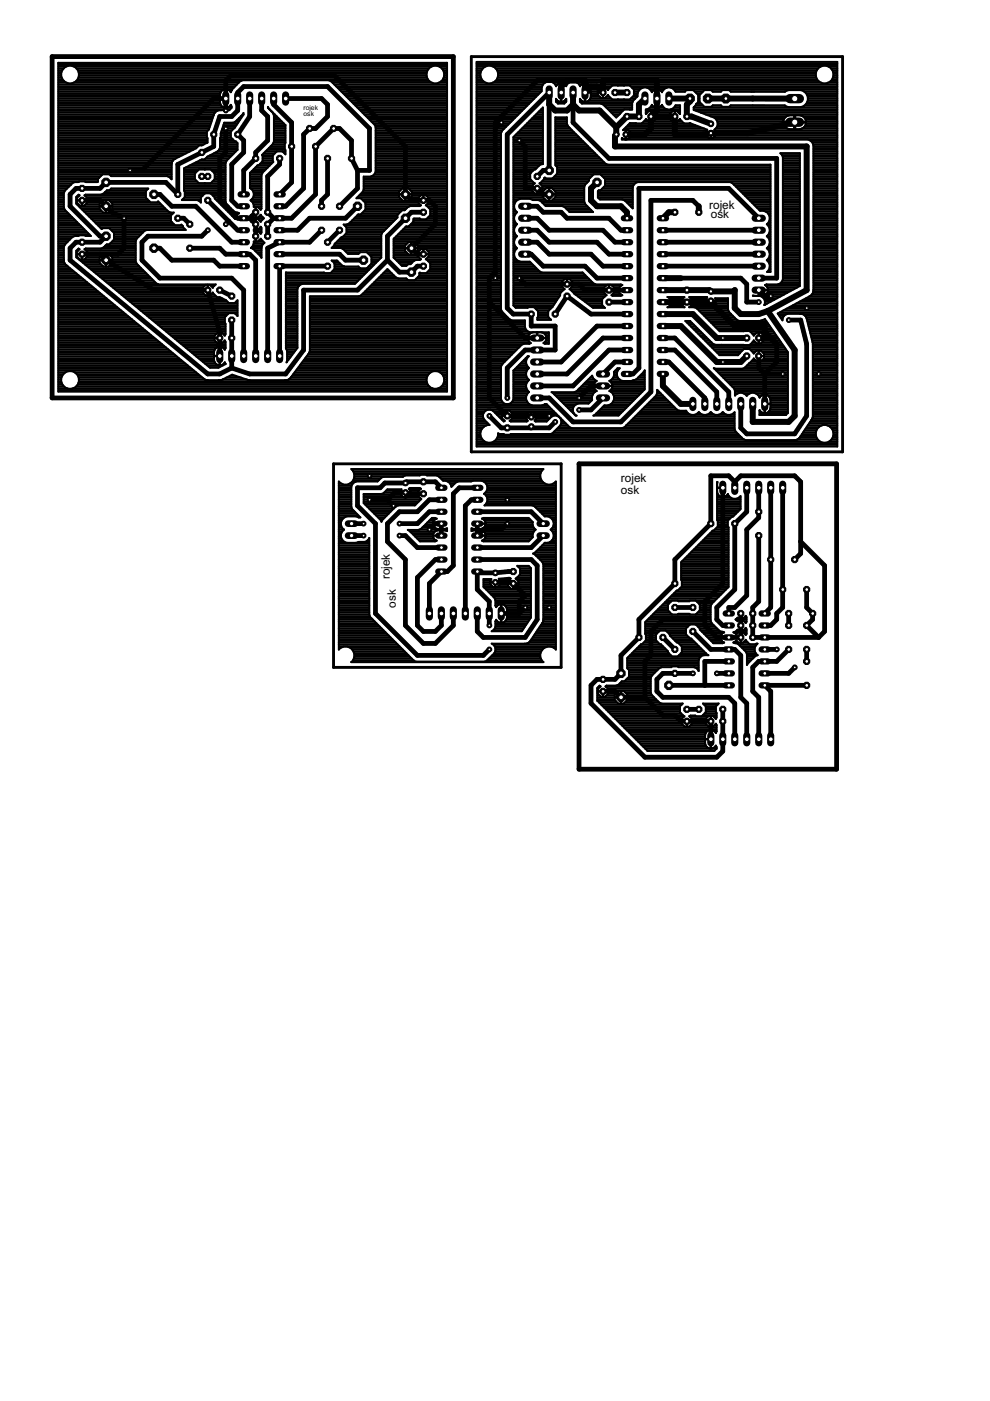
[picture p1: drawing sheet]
<svg xmlns="http://www.w3.org/2000/svg" width="210mm" height="297mm" viewBox="0 0 210 297" stroke-linecap="round" stroke-linejoin="round" font-family="sans-serif">
<defs><g id="words">
<g font-size="2.8">
<text x="150.4" y="44.2">rojek</text>
<text x="150.7" y="46.3">osk</text>
<text x="131.7" y="102.1">rojek</text>
<text x="131.7" y="104.7">osk</text>
<text x="82.7" y="122.8" transform="rotate(-90 82.7 122.8)">rojek</text>
<text x="83.9" y="128.9" transform="rotate(-90 83.9 128.9)">osk</text>
</g>
<g font-size="1.6">
<text x="64.4" y="23.4">rojek</text>
<text x="64.4" y="24.7">osk</text>
</g>
</g></defs>
<g fill="none" stroke="#000" stroke-width="1.3">
<path d="M116.4 19.6v2.6l1.3 1.2h2.5l1.3-1.2M119 19.6v-1.2l1.2-1.3h3.8v2.5l1.3-1.2h1.3l1.2 1.2v-2.5h11.5v6.3l-1.3 1.3M121.5 19.6v2.6M130.4 19.6h2.5M121.5 22.2l1.3 1.2h4.3l3.6 3.6M126.6 38.7l-1.3 1.2v2.6l1.3 1.2h5.1l1.2 1.3v1.3M130.7 27v1.5l-.3 .3v2.3h40.6v30.4l-8.2 4.5M136.7 20.9l-1.2 1.3v2.5h-2.6l-2.2 2.3M138 24.7h5.1v3.8h6.1l1.5-.3h7.8l10-2.3M138 24.7v2.5l-1.3 1.3h-4M141.8 20.9h4.5v.6l-.7 .7v2.5h1l4.1 1.5M150.1 20.9h18.4"/>
<path d="M140.5 59h3.9M143.1 45h-1.3l-1.3 1.3M148.2 43.7v1.3M140.5 66.6h6.4l5.1 5.1h6.3M140.5 64.1h9.9l.3-.3v.3l5.1 5h6.3v1.3l2.6 2.5M140.5 69.1h3.9l7.6 7.7h5.1l1.2-1.3M140.5 61.5h9.9l.3 .3h4.8l.3-.3v3.8l1.3 1.3h3.8l1.9-.6M140.5 79.3v2.5l3.9 3.8h2.5M160.9 61.5l1.2 1.3h1.3M160.9 71.7h2.5M162.8 66l5.7 8.2v14l-1.3 1.3h-7.6v-3.9"/>
</g>
<g fill="none" stroke="#000" stroke-width="1">
<path d="M11 12h85.1v72.4h-85.1zM120.2 17.1h-6.3l-8.9 8.9v33M42.8 37.4h1.2M47.9 20.9h-2.6l-15.2 15.2h-2.5M47.9 23.4v-6.3l1.2-1.3h21.6l15.3 15.3v10.1l1.2 1.3h3.8l1.3 1.2v3.8l-5.1 5.1 1.3 1.3h1.3M47.9 27.2v5.1l-1.3 1.3v8.9l3.8 3.8h2.5M52.9 20.9v3.8l-2.5 3.8 1.3 1.3v2.5l-2.6 2.6v7.6l1.3 1.2h1.3M55.5 20.9v2.5l1.2 1.3v5.1l-2.5 2.5v1.3l-2.5 2.5v5.1M58 20.9v1.3l3.8 3.8v12.7l-2.5 2.5M59.3 33.6v1.3l-2.6 2.5v7.6l1.3 1.3M60.6 20.9h7.6l1.2 1.3v2.5l-2.5 2.5h-1.3l-1.2 1.3v11.4l-3.8 3.8h-1.3M69.4 33.6v7.6l-1.2 1.3v1.2"/>
<path d="M75.8 36.1h2.5v-8.9l-8.9-8.8h-17.7l-1.3 1.2v3.8l-1.3 1.3h-2.5l-1.3 3.8v2.6l-7.6 3.8v6.3l-2.5-2.5h-12.7l-1.3 1.2h-5.1l-1.2 1.3v2.5l6.3 6.4h1.3l-1.3 1.3h-5.1l-1.2 1.2v2.6l29.1 24.1h2.6l2.5-1.3M75.8 36.1l-1.3-2.5v-3.8l-2.5-2.6h-1.3l-3.8 3.9v10.1l-5.1 5.1h-3.8M75.8 36.1v3.8l-3.8 3.8M106.3 26l-1.3 1.2M110.1 29.8l1.3 1.3v8.8h2.5l1.3 1.3h1.2M113.9 37.4l1.3-1.3h1.2v-16.5l-8.9 8.9v36.8l1.3 1.3h3.8v2.5h5.1v5.1h-6.3l-3.9 3.8v6.4M121.5 22.2v3.8l7.6 7.6h35.6v25.4h-3.8M17.4 42.5h3.8l2.5 2.5 2.6 1.3v6.3l-1.3 1.3h-7.6M21.2 53.9l1.3 1.3 10.1 6.3h11.4l2.6 8.9v5.1M32.6 41.2h1.3l2.5 2.5h5.1l7.6 7.7h2.6M32.6 52.6h1.3l2.5 2.6h8.9l1.3 1.2h5.1M37.7 46.3h1.3l1.2 1.2"/>
<path d="M40.2 52.6h6.4l1.3 1.3h5l1.3 1.3v20.3M44 48.8l-1.2 1.3h-11.4l-1.3 1.3v3.8l3.8 3.8h15.2l2.6 2.5v14M44 42.5l6.4 6.3h1.3M48.5 46.9l-.6 .6M52.9 46.3l1.3 1.2v2.6M54.2 45l-1.3 1.3M58 46.3l-1.3 1.2v2.6M59.3 53.9h12.7l1.3 1.3h3.8M68.2 48.8l-2.6 2.6h-6.3l-2.6 1.2v22.9M69.4 56.4h-10.1v19.1M72 48.8l-2.6 2.6M75.8 43.7l-2.5 2.6h-7.7l-2.5 2.5h-3.8"/>
<path d="M82.1 55.2l-6.3 6.3h-11.4v12.7l-3.8 5.1h-7.7l-3.8-1.3M82.1 55.2l2.6 2.5h2.5l1.3-1.3h1.3M89.8 45h-2.6l-5.1 5.1v5.1M105 57.7l-1.3 1.3v25.4l3.8 3.8h4.9l.2 .3 .3-.3h3.5M110.1 59l1.3 1.2h11.4l1.2 1.3h8.9M111.4 51.4h2.5l2.5 2.5h8.9l2.5 2.5h5.1M111.4 53.9h1.2l2.6 2.5h8.8l2.6 2.6h6.3M111.4 48.8h2.5l2.5 2.6h10.2l2.5 2.5h3.8M111.4 46.3h2.5l2.5 2.5h11.4l2.6 2.6h2.5M111.4 43.7h2.5l1.3 1.3h3.8l1.2 1.3h8.9l2.6 2.5h1.2M140.5 48.8h20.4M140.5 51.4h20.4"/>
<path d="M140.5 53.9h20.4M140.5 56.4h20.4M144.4 59h12.7l1.2 1.2v3.9h2.6M148.2 43.7l-1.3-1.2h-8.9v40.6l-6.3 6.4h-10.2l-5.1-5.1h-2.5M160.9 46.3l-6.4-6.4h-19v38.1l-1.3 1.3h-1.3M46.6 61.5l2.5 1.3M49.1 67.9v10.1M103.7 64.1l7.7 7.6h2.5M117.7 66.6l2.5-3.8 5.1 3.8h7.6M129.1 64.1h3.8M132.9 74.2h-3.8l-7.6 7.6h-7.6M132.9 76.8h-2.5l-2.6 2.5"/>
<path d="M132.9 71.7h-5.1l-7.6 7.6h-6.3M132.9 69.1h-6.3l-7.6 7.7h-5.1M140.5 71.7h2.6l11.4 11.4v2.5M140.5 74.2h2.6l8.9 8.9v2.5M140.5 76.8h1.3l7.6 7.6v1.2M160.9 75.5v2.5l1.2 1.3M162.1 79.3h3.8M162.1 79.3v6.3M164.7 72.9v3.9l-2.6 2.5M167.2 67.9h2.6l1.2 5v15.3l-2.5 3.8h-10.2l-1.2-1.3v-5.1M103.7 88.2l2.6 2.5h10.1l1.3-1.2M112.4 90.7l.2-.3v.3"/>
<path d="M122.8 98.3h54.6v64.8h-54.6zM127.8 81.8h-2.5l-2.5 2.6M127.8 84.4l-2.5 2.5h-2.5M74.5 113.6h2.6M74.5 111h2.6M78.6 105.7l-.3 .3h3.8M82.1 106l1.3 1.2M84.7 113.6h1.3l2.5 2.5h5.1M89.8 104.7h-3.6l-.2-.3h-2.3l-1.6 1.6M91 112.3l1.3-1.3h1.3v2.6M93.6 103.4l-1.3-1.2h-6.1l-.2 .2h-4.4l-1 1h-4.8v3.8l3.8 3.8v19.1l8.9 8.9h14l1.2-1.3M93.6 108.5h-2.6l-2.5 2.5h-3.8"/>
<path d="M93.6 106h-2.6l-2.5 2.5h-3.8l-2.6 2.5v3.8l3.9 3.8v14l3.8 3.8h2.5l3.8-3.8v-2.5M93.6 118.6h-1.3l-3.8 3.8v10.2l1.3 1.3h2.5l1.3-1.3v-2.5M101.2 108.5h11.4l2.6 2.5M101.2 111v2.6l1.3-1.3h3.8l1.2-1.3M101.2 118.6h11.4l1.3 1.3v11.4l-2.5 3.8h-8.9l-1.3-1.2v-3.8M101.2 103.4h-3.8l-1.3 1.3v15.2l-1.3 1.3h-1.2l-2.6 2.5v6.4M101.2 106h-1.3l-1.2 1.2v22.9M115.2 113.6l-2.6 2.5h-11.4M153.2 103.4v20.3l-3.8 3.8v5.1l2.6 2.5h5.1v-5M155.8 102.2l-1.3-1.3h-3.8v10.1l-7.6 7.6v5.1l-7.6 7.6v3.8l-3.8 3.9v3.8l-1.3 1.2h-3.8l-1.3 1.3v3.8l11.4 11.4h15.3l1.2-1.2v-8.9M155.8 102.2v1.2M155.8 102.2l1.3-1.3h11.4l1.3 1.3v15.2l-1.3 1.2"/>
<path d="M158.3 103.4v5.1l-2.5 2.5v14l-3.8 3.8v2.5l1.2 1.3h1.3M160.9 103.4v6.3l-2.6 2.6v14l-2.5 2.5h-1.3v1.3M160.9 113.6v13.9l-1.3 1.3v6.3h14M163.4 103.4v25.4l-1.3 1.3M165.9 103.4v25.4l-1.2 1.3v1.2l-1.3 1.3h-1.3M169.8 114.8l5 5.1v14l-1.2 1.2M105 123.5h3.5l2.9 2.8-1.3 1.2v2.6M106.3 130.1h3.8M108.8 121.2l-3.8 .3h-3.5l-.3-.3v3.8l2.5 2.5v5.1M111.4 128.8l-1.3 1.3M140.5 135.1l2.6 2.6M143.1 128.8h3.8"/>
<path d="M146.9 133.9l3.8 3.8h5.1l1.3 1.3v8.8l1.2 1.3v7.6M149.4 131.3h-8.9l-2.5 2.6v5.1l-1.3 1.2v7.6M162.1 137.7h2.6M167.2 137.7l-2.5 2.5h-3.8l-1.3 1.3v5.1l1.3 1.2v8.9M167.2 130.1v2.5M171 125v3.8l1.3 1.3v1.2l-1.3 1.3 2.6 2.5M171 137.7v2.5M127.8 146.6h2.6l1.3 1.2h5M136.7 147.8l3.8 3.9h2.6l1.3 1.2h6.3v3.8M141.8 145.3h12.7M145.6 150.4h2.6M146.9 142.8h-6.4l-1.2 1.2v2.6l1.2 1.2h14l1.3 1.3v7.6"/>
<path d="M152 142.8h2.5M154.5 140.2h-5.1v5.1M168.5 141.5l-1.3 1.3h-5.1M171 145.3h-8.9l1.3 1.3v10.1"/>
</g>
<g fill="none" stroke="#000" stroke-width=".42">
<path d="M12.4 13.3h82.4v69.7h-82.4zM12.4 19.8h34.3M12.4 19.4h34.5M12.4 19h34.9M12.4 18.6h37.1M12.4 18.3h37.5M12.4 17.9h37.8M12.4 17.5h1.7M12.4 17.2h1.2M12.4 16.8h.8M12.4 16.4h.7M12.4 16h.6"/>
<path d="M12.4 15.7h.6M12.4 15.3h.6M12.4 14.9h.8M12.4 14.5h1.1M12.4 14.2h1.5M12.4 13.8h82.4M12.4 13.4h82.4M15.6 17.5h35M15.7 14.2h75.7M16.2 17.2h34.9M16.2 14.5h74.7M16.5 16.8h74.2"/>
<path d="M16.5 14.9h74.2M16.6 16.4h73.9M16.7 15.3h73.8M16.7 16h73.7M16.7 15.7h73.7M47.8 19.8h.1M47.8 19.4h.1M47.8 19h.1M48.4 19h.8M48.9 19.4h.1M70 17.2h21M70.5 17.5h21.1"/>
<path d="M70.9 17.9h23.9M71.2 18.3h23.6M71.6 18.6h23.2M72 19h22.8M72.4 19.4h22.4M72.7 19.8h22.1M93 17.5h1.8M93.2 14.2h1.6M93.6 17.2h1.2M93.7 14.5h1.1M93.9 16.8h.9M94 14.9h.8"/>
<path d="M94.1 16.4h.7M94.1 15.3h.7M94.2 16h.6M94.2 15.7h.6M101 13.1h76.5v81.6h-76.5zM101 19.8h13.4M101 19.4h13.8M101 19h13.9M101 18.6h13.9M101 18.3h14M101 17.9h14.1M101 17.5h2"/>
<path d="M101 17.2h1.4M101 16.8h1.1M101 16.4h1M101 16h.9M101 15.7h.9M101 15.3h.9M101 14.9h1.1M101 14.5h1.4M101 14.2h1.8M101 13.8h76.5M101 13.4h76.5M104.5 17.5h11"/>
<path d="M104.6 14.2h69.3M105 17.2h68.5M105.1 14.5h68.4M105.3 16.8h67.9M105.4 14.9h67.8M105.5 16.4h67.6M105.5 15.3h67.5M105.6 16h67.4M105.6 15.7h67.4M115.5 17.5l-.4 .5-.2 .5v.8l-8.5 8.4-.2 .5v37.4l.2 .5 1.7 1.6M115.5 17.5l.6-.2h.6l.6 .2M117.3 17.5l.6 .8 .4-.5 .6-.2"/>
<path d="M117.3 17.5h3.3M117.7 17.9h.5M118.9 17.6h.1M118.9 19.7l.1 1.9 .6-.2 .5-.4v.5l-.5 .5h-1.3l-.4-.5v-.5l.4 .4 .6 .2zM118.9 17.6v2l.1-2 .8 .3M118.9 19.8h.1M118.9 19.4h.1M118.9 19h.1M118.9 18.6h.1M118.9 18.3h.1M118.9 17.9h.1M119.7 17.9h.5"/>
<path d="M120.6 17.5l.6-.2h.6l.6 .2M120.6 17.5l-.6 .8-.2-.4M122.4 17.5l.6 .8a1.21 1.21 0 0 1 1-.7v2h1.3l-.1-1-.4-.7M122.4 17.5h51.7M122.8 17.9h.5M124 19.8h.1M124 19.4h.1M124 19h.1M124 18.6h.1M124 18.3h.1M124 17.9h.1M124.8 17.9h52.7"/>
<path d="M124.8 17.9l-.7-.3v4a1.18 1.18 0 0 0 1.2-1.1v-.8h-1.3v1.9l-.6-.2-.4-.4v.5l.4 .5h4l.6 .2 2.7 2.7 1.6-1.7h1.7v-1.3l.2-.6 .5-.4M125.1 18.3h4.5M125.2 18.6h2M125.3 19.8h1.4M125.3 19.4h1.4M125.3 19h1.6M126.7 19.6h1.2M127.8 18.5v2.2M127.8 19.8h.1M127.8 19.4h.1M127.8 19h.1M127.8 18.6h.1"/>
<path d="M128.5 18.6h.8M128.8 19h.1M128.9 19l.9-.9h3.7l.9 .9M128.9 19l-.6-.5h-.9l-.7 .7v.9l.7 .6h.9l.6-.6M133.7 18.3h43.8M134 18.6h2.2M134.4 19v1.2l-.9 .9h-3.7l-.9-1M134.4 19.8h.8M134.4 19.4h.9M134.4 19h1.2M137.3 18.6h4M137.9 19h.8"/>
<path d="M138.2 19.4h.1M139.2 19.8h.1M139.2 19.4h.1M139.2 19h.1M139.8 19h.9M140.3 19.4h.1M142.4 18.6h35.1M143 19h34.5M143.2 19.4h2M147.3 19.4h1.8M147.7 19.8h1M151.1 19.4h1.8"/>
<path d="M154.9 19.4h11.6M159.3 19.4v.1M170.5 19.4l-.7-.3h-2.7l-.7 .4-11.5-.1-.3-.3h-1.4l-.4 .3h-1.7l-.3-.3h-1.4l-1.1 1.1M170.5 19.4l.5 .5 .3 .7v.7M170.5 19.4h7M170.9 19.8h6.6M175.6 17.5h1.9M175.7 14.2h1.8M176.1 17.2h1.4M176.2 14.5h1.3M176.4 16.8h1.1M176.5 14.9h1"/>
<path d="M176.6 16.4h.9M176.6 15.3h.9M176.7 16h.8M176.7 15.7h.8M12.4 34.8h24M12.4 32.5h27M12.4 26.1h32.3M12.4 20.9h35.5v2l.4-.1M12.4 25.8h32.5M12.4 39.6h2.2M12.4 39.3h2.5M12.4 38.9h2.9"/>
<path d="M12.4 38.5h8.4M12.4 38.1h8.4M12.4 37.8h8.6M12.4 37.4h8.9M12.4 37h9.3M12.4 36.6h24M12.4 36.3h24M12.4 35.9h24M12.4 35.5h24M12.4 35.1h24M12.4 34.4h24.1M12.4 34h24.3"/>
<path d="M12.4 33.6h24.8M12.4 33.3h25.5M12.4 32.9h26.3M12.4 32.1h27.8M12.4 31.8h28.5M12.4 31.4h29.2M12.4 31h29.6M12.4 30.6h30.8M12.4 30.3h31.5M12.4 29.9h31.6M12.4 29.5h31.6M12.4 29.1h31.5"/>
<path d="M12.4 28.8h31.5M12.4 28.4h31.5M12.4 28h31.5M12.4 27.6h31.7M12.4 27.3h31.9M12.4 26.9h32.1M12.4 26.5h32.2M12.4 25.4h32.6M12.4 25h32.7M12.4 24.6h32.8M12.4 24.3h32.9M12.4 23.9h33.1"/>
<path d="M12.4 23.5h33.6M12.4 23.2h36.4M12.4 22.8h35M12.4 22.4h34.5M12.4 22h34.3M12.4 21.7h34.3M12.4 21.3h34.3M12.4 20.5h34.3M12.4 20.2h34.3M15 39.2h.1M16.8 38.5l-.2 .1h-.7l-.5 .2-1.7 1.6-.2 .5v3.1l.2 .5M18 38.5l.2 .1 2.6-.1"/>
<path d="M23.2 37h13.2M35.5 37.4h.9M36.1 37.8h.3M36.4 34.6v3.4l-.5-.5-.5-.2h-11.8l-.4-.3h-1.4l-1 1v.5M36.4 34.6h.1M36.5 34.4l-.1 .2M36.6 34.1h.1M36.9 33.8l-.4 .6M37 33.7l-.1 .1M39 39.6h8.8M39 39.3h8.8M39 38.9h8.8"/>
<path d="M39 38.5h2.8M39 38.1h2.4M39 37.8h2.3M39 37.4h2.3M39 37h2.3M39 36.6h2.5M39 36.3h2.8M39 35.9h8.8M39.3 35.5h8.5M40.1 35.1h7.7M40.9 34.8h6.9M41.6 34.4h6.3"/>
<path d="M42.4 34h5.7M43.4 35.9h-1.2l-.9 .9v1.2l.9 .9h1.2M43.4 35.9h.1M43.4 35.9h1.3l.8 .9v1.2l-.8 .9-1.3-.1M43.4 38.8v.1M43.5 33.6h5M43.9 33.3h5M44.6 32.9h4.6M45 36.3h2.8M45 38.5h2.8M45.3 32.5h4.3M45.4 36.6h2.4"/>
<path d="M45.4 38.1h2.4M45.5 37.8h2.3M45.5 37.4h2.3M45.5 37h2.3M46.1 32.1l-2.1 1.1-.6 .6h-.6l-3.8 1.9v4.7l.2 .2v1.2l-.6 .6h3.2l.5 .2M46.1 32.1h3.9M46.3 23.4l-.8 .5-1.2 3.6-.4 .4 .1 2.3-1.2 .6h-.6l-.6 .7-4.6 2.2M46.5 31.8h3.9M46.5 31.7l-.4 .4M46.6 31.4h3.8M46.7 31h3.7M46.7 30.6h3.7"/>
<path d="M46.7 30.3h3.6M46.7 29.9h3M46.7 29.5h2.6M46.7 20.9v1.2l.7 .7M46.8 29.1h2.2M46.8 28.8h2.1M46.8 28.4h2.1M46.9 28h2M47 27.6h2.2M47.1 27.3h2.5M47.3 26.9h2.6M47.4 26.5h2.7"/>
<path d="M47.4 22.8l.4 .1v-4a1.23 1.23 0 0 0-1.1 1.1v.8h1.2v-1.9a1.21 1.21 0 0 1 1 .7l.4-.7 1.6-1.7 .5-.2h18.3l.5 .2 9.3 9.3M47.5 26.1h2.9M47.8 22.8h.1M47.8 22.4h.1M47.8 22h.1M47.8 21.7h.1M47.8 21.3h.1M47.8 20.5h.1M47.8 20.2h.1M48.3 22.8l.6-.6 .2 .7-.5 .5h-2.4M48.3 22.8h.8M48.8 22.4h.2"/>
<path d="M49.8 27l-.9 .9v1.2l1.5 1.2v1.5M49.8 27h.1M49.9 25.8h.7M50.3 25.4h.6M50.4 31.8l-2.4 2.3-.2 .5v8.1l.2 .5 1.3 1.3M50.7 25h.4M51.1 24.6h.3M51.4 24.3h.2M51.6 24.3v-.4a6.7 6.7 0 0 1-2.2 2.1h-1.9l-.7 2.3-.1 3-.2 .4M51.6 24.3l-1.8 2.7M53 39.6h2.4M53 39.3h2.4"/>
<path d="M53 38.9h2.4M53 38.5h2.4M53 38.1h2.4M53 37.8h2.4M53 37.4h2.4M53 37h2.5M53 36.6h2.6M53.4 36.3h2.6M53.8 35.9h2.6M54.2 35.5h2.6M54.5 35.1h2.6M55.1 34.8h2.4"/>
<path d="M55.5 34.4h2.4M55.6 32.9h2.3M55.7 34h2.1M55.7 33.6h2.1M55.7 33.3h2.1M55.9 32.5h2.4M56.3 32.1h4.2M56.6 31.8h3.9M56.8 22.8h.1M57 31.4h3.4M57.1 23.2h.1M57.4 31h3"/>
<path d="M57.4 23.5h.1M57.8 30.6h2.6M57.8 23.9h.1M58 30.3h2.5M58 24.3h.3M58.1 26.1h2M58.1 25.8h1.7M58.1 29.9h2.4M58.1 29.5h2.4M58.1 29.1h2.4M58.1 28.8h2.4M58.1 28.4h2.4"/>
<path d="M58.1 28h2.4M58.1 27.6h2.4M58.1 27.3h2.4M58.1 26.9h2.4M58.1 26.5h2.4M58.1 25.4h1.3M58.1 25h.9M58.1 24.6h.6M58.7 32.1l-.9 .9v1.2l.2 .1-2.4 2.3-.2 .5v7.1l-.1 .3-.6-.6h-.9a1.43 1.43 0 0 0-.7-1.4l.5-.5 .2-.5M60.3 32.5h.2M60.5 26.5l-3.7-3.8v.2l1.1 1 .2 .5v5.6l-.2 .5-2.3 2.4 .1 .1v1.2l-2.7 2.5v3.2l.6 .5M60.5 30.3l-.1 .1 .1 2.3-.6-.6"/>
<path d="M60.5 26.5v3.8M73.1 20.2h21.7M73.5 20.5h21.3M73.9 20.9h20.9M74.3 21.3h20.5M74.6 21.7h20.2M75 22h19.8M75.4 22.4h19.4M75.7 22.8h19.1M76.1 23.2h18.7M76.5 23.5h18.3M76.9 23.9h17.9"/>
<path d="M77.1 39.6h17.7M77.1 39.3h17.7M77.1 38.9h17.7M77.1 38.5h17.7M77.1 38.1h17.7M77.1 37.8h17.7M77.2 24.3h17.6M77.6 24.6h17.2M78 25h16.8M78.4 25.4h16.4M78.7 25.8h16.1M78.7 37.4h16.1"/>
<path d="M79.1 26.1h15.7M79.3 37h15.5M79.5 26.5l.2 .5v9.4l-.2 .5-.9 .5h-1.5v2.8l-.2 .5-1.3 1.3h.9l1 1v1.4l-1 1h-.5l-2 2-.5 .2h-.6l.6 .6M79.5 26.5h15.3M79.6 36.6h15.2M79.6 26.9h15.2M79.7 34.8h15.1M79.7 32.5h15.1M79.7 36.3h15.1M79.7 35.9h15.1M79.7 35.5h15.1M79.7 35.1h15.1"/>
<path d="M79.7 34.4h15.1M79.7 34h15.1M79.7 33.6h15.1M79.7 33.3h15.1M79.7 32.9h15.1M79.7 32.1h15.1M79.7 31.8h15.1M79.7 31.4h15.1M79.7 31h15.1M79.7 30.6h15.1M79.7 30.3h15.1M79.7 29.9h15.1"/>
<path d="M79.7 29.5h15.1M79.7 29.1h15.1M79.7 28.8h15.1M79.7 28.4h15.1M79.7 28h15.1M79.7 27.6h15.1M79.7 27.3h15.1M101 34.8h5.2M101 32.5h5.2M101 26.1h7M101 20.9h12.3M101 25.8h7.4"/>
<path d="M101 39.6h5.2M101 39.3h5.2M101 38.9h5.2M101 38.5h5.2M101 38.1h5.2M101 37.8h5.2M101 37.4h5.2M101 37h5.2M101 36.6h5.2M101 36.3h5.2M101 35.9h5.2M101 35.5h5.2"/>
<path d="M101 35.1h5.2M101 34.4h5.2M101 34h5.2M101 33.6h5.2M101 33.3h5.2M101 32.9h5.2M101 32.1h5.2M101 31.8h5.2M101 31.4h5.2M101 31h5.2M101 30.6h5.2M101 30.3h5.2"/>
<path d="M101 29.9h5.2M101 29.5h5.2M101 29.1h5.2M101 28.8h5.2M101 28.4h5.2M101 28h5.3M101 27.6h5.5M101 27.3h5.9M101 26.9h6.3M101 26.5h6.7M101 25.4h7.8M101 25h8.2"/>
<path d="M101 24.6h8.5M101 24.3h8.9M101 23.9h9.3M101 23.5h9.7M101 23.2h10M101 22.8h10.4M101 22.4h10.8M101 22h11.2M101 21.7h11.5M101 21.3h11.9M101 20.5h12.6M101 20.2h13"/>
<path d="M108.9 34.8h6.2v-12l-6.2 6.3v35.7l.4 .5 3.9-.2 .9 .9v1.2l-.2 .2M108.9 32.5h6.2M108.9 39.6h3.9M108.9 39.3h4.1M108.9 38.9h4.5M108.9 38.5h4M108.9 38.1h3.6M108.9 37.8h3.5M108.9 37.4h3.5M108.9 37h3.5M108.9 36.6h3.7M108.9 36.3h4"/>
<path d="M108.9 35.9h4.6M108.9 35.5h5M108.9 35.1h5.4M108.9 34.4h6.2M108.9 34h6.2M108.9 33.6h6.2M108.9 33.3h6.2M108.9 32.9h6.2M108.9 32.1h6.2M108.9 31.8h6.2M108.9 31.4h6.2M108.9 31h6.2"/>
<path d="M108.9 30.6h6.2M108.9 30.3h6.2M108.9 29.9h6.2M108.9 29.5h6.2M108.9 29.1h6.2M109.1 28.8h6M109.5 28.4h5.6M109.9 28h5.2M110.3 27.6h4.8M110.6 27.3h4.5M111 26.9h4.1M111.4 26.5h3.7"/>
<path d="M111.8 26.1h3.3M112.1 25.8h3M112.5 25.4h2.6M112.8 39.9h2.2M112.9 25h2.2M113.3 24.6h1.8M113.6 24.3h1.5M113.9 39.9v1.1M114 23.9h1.1M114.4 23.5h.7M114.4 38.9h9.9M114.8 23.2h.3"/>
<path d="M114.8 39.3h9.2M114.9 38.5h9.8M114.9 34.8l-.5 .2-2 1.8v1.2l1 .9-.6 .6v.9M115 39.6h8.9M115.2 38.1h9.7M115.4 37.8h.3M117.2 37.8h7.9M117.6 37.4h7.9M117.8 34.8h10.7M117.8 32.5h8.4M117.8 26.1h2.4M117.8 25.8h2.4"/>
<path d="M117.8 34.4h10.3M117.8 34h9.9M117.8 33.6h9.5M117.8 33.3h9.1M117.8 32.9h8.8M117.8 32.1h8M117.8 31.8h7.6M117.8 31.4h7.3M117.8 31h6.9M117.8 30.6h6.5M117.8 30.3h6.1M117.8 29.9h5.8"/>
<path d="M117.8 29.5h5.4M117.8 29.1h5M117.8 28.8h4.6M117.8 28.4h4.3M117.8 28h3.9M117.8 27.6h3.5M117.8 27.3h3.1M117.8 26.9h2.8M117.8 26.5h2.5M117.8 25.4h2.4M117.8 25h2.4M117.9 35.1h45.5"/>
<path d="M117.9 21.3h.2M117.9 37h7.9M118 21.7h2M118.1 36.6h45.3M118.1 36.3h45.3M118.1 35.9h45.3M118.1 35.5h45.3M118.9 21.6h.1M118.9 20.9h.1M118.9 21.3h.1M118.9 20.5h.1M118.9 20.2h.1"/>
<path d="M119.8 21.3h.3M123 21.3h.2M123 21.7h11.1M123.9 39.6v3.2l.2 .5 1.7 1.7h-5l-1.1-1.1-.5-.2h-3.5l-1.1-1.1M123.9 39.6l.2-.5 .8-.8v-.3l1-1h1.4l1 1v1.4l-1 1M124 20.9h.1M124 21.3h.1M124 20.5h.1M124 20.2h.1M124.9 21.3h9.4M125.2 20.9h4.4M125.3 20.5h1.9"/>
<path d="M125.3 20.2h1.5M127.3 37h36.1M127.5 22h6.5M127.7 37.4h35.7M127.8 20.5h.1M127.8 20.2h.1M128 39.6h6.2M128.1 37.8h35.3M128.1 22.4h5.9M128.3 39.3h6M128.3 38.9h6.4M128.3 38.5h35.1"/>
<path d="M128.3 38.1h35.1M128.5 22.8h5.5M128.5 20.5h.7M128.9 23.2h5.1M128.9 20.2h.1M129.3 23.5h2.7M129.6 23.9h2.1M130 24.3h1.3M130.4 24.6h.5M131.8 29.5h.5M132.4 27.3h17M132.6 29.6l-.7-.3-.1 .1v.2h39.5l.6 .2 .4 .4 .2 .6v30.9"/>
<path d="M132.7 27.5v2.1M132.7 28.5h1M132.7 29.5h.1M132.7 29.1h.1M132.7 28.8h.1M132.7 28.4h.1M132.7 28h.1M132.7 27.6h.1M132.8 26.9h15.6M133 29.5h44.5M133.2 26.5h14.2M133.3 27.6h16.5"/>
<path d="M133.5 26.2h.1M133.5 26.2l-1.4 1.4a1.06 1.06 0 0 1 1.6 .6 1.06 1.06 0 0 1-.9 1.4M133.5 29.1h16.7M133.5 23.2h.1M133.6 28h16.1M133.7 28.8h16.1M133.7 20.9h1M133.7 28.4h16M134.1 20.5h1M134.2 39.7v4.5M134.2 39.7l.1-.5 .9-.6h19.6l.8 .6 5.6 5.5a1.61 1.61 0 0 1 1.8 .8 1.61 1.61 0 0 1-.4 2 1.62 1.62 0 0 1 .4 2.2M134.4 20.2h.8"/>
<path d="M134.7 20.9l.5-.5a1.59 1.59 0 0 1 1.1-1.8 1.59 1.59 0 0 1 1.9 1l.4-.5 .6-.2v1.9l.1-1.9 .8 .3 .3 .4a1.55 1.55 0 0 1 1.4-1.1 1.55 1.55 0 0 1 1.4 .9h2l.3-.3h1.5l1 1.1v1.4l-.4 .4M136.1 26.1h8.9M136.5 25.8h1M136.9 25.4h.2M136.9 23.9h.3M136.9 23.5h7.3M137.2 23.2h4.1M137.8 22.8h1M138 24.7h1.1M138 23.6v2.2M138 25.8h.1M138 25.4h.1"/>
<path d="M138 25h.1M138 24.6h.1M138 24.3h.1M138 23.9h.1M138.1 22.4h.2M138.5 25.8h4.1M138.8 23.9h3.5M138.8 22.8l.4 .1v-2l.1 2 .8-.3 .3-.4a1.55 1.55 0 0 0 1.4 1.1 1.55 1.55 0 0 0 1.4-1h1v1.9l-.6-.6h-1l-.6 .6v1l.6 .6h1l.6-.6 .8 1 1.4-.1 3.5 1.4-.1 .2M138.8 22.8l-.6-.6a1.47 1.47 0 0 1-1.3 1v1l.6-.6h1l.6 .6v1l-.6 .6h-1l-.6-.6-.8 1h-2.6M138.9 25.4h3.3M139.1 25h2.9M139.1 24.6h2.9"/>
<path d="M139.1 24.3h2.9M139.2 22.8h.1M139.2 22.4h.1M139.2 22h.1M139.2 21.7h.1M139.2 21.3h.1M139.2 20.5h.1M139.2 20.2h.1M139.8 22.8h.9M140.3 22.4h.1M142 24.7h1.1M142.3 23.2h1.9"/>
<path d="M142.9 22.8h1.3M143.1 23.6v2.2M143.1 25.8h.1M143.1 25.4h.1M143.1 25h.1M143.1 24.6h.1M143.1 24.3h.1M143.1 23.9h.1M143.2 22.4h1M143.6 25.8h1M143.9 23.9h.3M144 25.4h.3"/>
<path d="M144.2 24.1h.1M147.1 22.8h30.4M147.1 22.8v.5l4.4 1.7 .4 .4M147.1 23.2h30.4M147.4 22.4h1.7M147.6 22l-.5 .8M147.6 23.5h29.9M147.6 22h1.1M148 21.7h.3M148 20.2h.3M148 20.9h.3M148 21.3h.3"/>
<path d="M148 20.5h.3M148.3 20.2v1.4l1.1 1h1.4l.3-.3h1.7l.4 .3h1.4l.3-.3h4.7l6.8 .1 .7 .3h2.7l.7-.3 .5-.5 .3-.6M148.6 23.9h28.9M149.6 24.3h27.9M149.6 28.2h2.2M149.8 27.7l-.2 .5 .2 .6M149.8 28.8l.4 .3M150.2 29.1l.4 .2 .7-.2M150.6 24.6h16.2M150.7 28.2v1.1M150.7 29.1h.1M150.7 28.8h.1"/>
<path d="M150.7 28.4h.1M151.1 22.4h1.8M151.3 29.1h26.2M151.5 25h14.8M151.6 27.6h25.9M151.6 27.7a1.05 1.05 0 0 1-.3 1.4M151.6 28.8h25.9M151.7 27.3h15.3M151.7 28h25.8M151.8 28.4h25.7M151.9 25.4a1.47 1.47 0 0 1-.4 2.1l.1 .2M151.9 25.4h14.2"/>
<path d="M152 26.9h14.4M152.1 25.8h25.4M152.1 26.1h14M152.1 26.5h14.1M154.9 22.4h11.5M155.3 38.9h8.1M155.7 39.3h7.7M156.1 39.6h7.3M165.8 32.9h3.8M166 33.3h3.6M166 34.8h3.6M166 39.6h3.6"/>
<path d="M166 39.3h3.6M166 38.9h3.6M166 38.5h3.6M166 38.1h3.6M166 37.8h3.6M166 37.4h3.6M166 37h3.6M166 36.6h3.6M166 36.3h3.6M166 35.9h3.6M166 35.5h3.6M166 35.1h3.6"/>
<path d="M166 34.4h3.6M166 34h3.6M166 33.6h3.6M166.1 25.8a1.45 1.45 0 0 1 1.3-1.3h1v2.9l-1.5-.1-.7-.8M168.4 26.1h.2M168.4 27.3h.2M168.4 26.9h.2M168.4 26.5h.2M168.4 25.4h.2M168.4 25h.2M168.4 24.6h.2M170 27.3h7.5"/>
<path d="M170.2 24.6h7.3M170.5 26.9h7M170.5 22.4h7M170.6 25h6.9M170.8 26.5h6.7M170.8 25.4h6.7M170.9 26.1h6.6M170.9 25.8a1.45 1.45 0 0 0-1.3-1.3h-1v2.9h1a1.45 1.45 0 0 0 1.3-1.4h-4.8l.1 .5M170.9 22h6.6M171.1 21.7h6.4M171.1 20.2h6.4M171.3 20.5h6.2"/>
<path d="M171.3 20.9h6.2M171.3 21.3h6.2M171.9 29.9h5.6M172.3 30.3h5.2M172.4 30.6h5.1M172.5 34.8h5M172.5 32.5h5M172.5 39.6h5M172.5 39.3h5M172.5 38.9h5M172.5 38.5h5M172.5 38.1h5"/>
<path d="M172.5 37.8h5M172.5 37.4h5M172.5 37h5M172.5 36.6h5M172.5 36.3h5M172.5 35.9h5M172.5 35.5h5M172.5 35.1h5M172.5 34.4h5M172.5 34h5M172.5 33.6h5M172.5 33.3h5"/>
<path d="M172.5 32.9h5M172.5 32.1h5M172.5 31.8h5M172.5 31.4h5M172.5 31h5M12.4 59.1h5.1M12.4 40.4h1.4M12.4 41.1h1.1M12.4 59.9h6.1M12.4 59.5h5.6M12.4 58.7h4.7M12.4 58.4h4.2"/>
<path d="M12.4 58h3.8M12.4 57.6h3.3M12.4 57.2h2.9M12.4 56.9h2.4M12.4 56.5h2M12.4 56.1h1.5M12.4 55.7h1.3M12.4 55.4h1.1M12.4 55h1.1M12.4 54.6h1.1M12.4 54.2h1.1M12.4 53.9h1.1"/>
<path d="M12.4 53.5h1.1M12.4 53.1h1.1M12.4 52.7h1.1M12.4 52.4h1.1M12.4 52h1.3M12.4 51.6h1.6M12.4 51.2h2M12.4 50.9h2.4M12.4 50.5h2.7M12.4 50.1h3.3M12.4 49.7h6.6M12.4 49.4h6.2"/>
<path d="M12.4 49h5.8M12.4 48.6h5.5M12.4 48.2h5.1M12.4 47.9h4.7M12.4 47.5h4.3M12.4 47.1h4M12.4 46.7h3.6M12.4 46.4h3.2M12.4 46h2.8M12.4 45.6h2.5M12.4 45.3h2.1M12.4 44.9h1.7"/>
<path d="M12.4 44.5h1.3M12.4 44.1h1.2M12.4 43.8h1.1M12.4 43.4h1.1M12.4 43h1.1M12.4 42.6h1.1M12.4 42.2h1.1M12.4 41.9h1.1M12.4 41.5h1.1M12.4 40.7h1.2M12.4 40h1.8M13.5 55l.2 .7"/>
<path d="M13.5 52.4v2.6M13.7 55.7l.4 .6 29.3 24.2M13.7 44.5l5.6 5.5h-1.1l-.2-.1-2.1 .1a5.7 5.7 0 0 0-2.4 2.4M16.2 54.2h.1M16.2 53.9h.1M16.2 53.5h.1M16.2 43h.1M16.2 42.6h.1M16.2 42.2h.1M16.2 41.9h.2M16.2 53.1h.4M16.3 54.6h.2"/>
<path d="M16.3 53.9h2.2M16.3 42.5h2.2M16.4 43.4h.3M16.4 41.5h.4M16.6 52.7h.1M16.7 55h.2M16.7 43.8h5.7M17.1 44.1h4M17.2 55.4h3.9M17.4 55h.1M17.4 54.6h.1M17.4 54.2h.1"/>
<path d="M17.4 43.4h.1M17.4 43h.1M17.4 42.6h.1M17.4 42.5v1.1M17.4 53.9v1.1M17.5 44.5h3.8M17.6 55.7h3.5M17.8 44.9h3.9M17.9 55h3.2M18 41.5h12.9M18.1 56.1h3.4M18.1 43.4h3"/>
<path d="M18.1 52.7h10.7M18.2 53.1h10.6M18.2 45.3h18.5M18.3 54.6h2.8M18.4 41.9h12.5M18.4 43h2.9M18.5 56.5h3.4M18.5 54.2h3M18.5 53.9h3.4M18.5 53.5h10.3M18.5 42.6h3.2M18.5 42.2h12.8"/>
<path d="M18.6 45.6h17.7M19 56.9h10.9M19 46h17.2M19.3 46.4h16.9M19.4 57.2h10.9M19.7 46.7h16.5M19.9 57.6h10.8M20.1 47.1h16.4M20.3 58h10.7M20.5 47.5h16.3M20.8 58.4h10.6M20.8 47.9h17.9"/>
<path d="M21.1 54.6l.8-.8h.5v2.7h-.5l-.8-.8M21.1 55.7v-.5h2.7v.5M21.1 54.6v.5h2.7v-.5M21.2 58.7h10.6M21.2 48.2h17.7M21.7 59.1h10.5M21.8 41.1h9.1M21.9 42.4h.5v2.7h-.5l-.8-.8v-.5h2.7v.5l-.8 .8h-.5v-2.7h.5l.8 .8v.5h-2.7v-.5zM22.1 52.4h6.7M22.1 59.5h10.4M22.2 40.7h8.7M22.3 52.1h.1"/>
<path d="M22.3 52.1l-.8 .6h-3.3l-.3 .1 .6 .6v1l-.6 .6h-1l-.6-.6v-1l.6-.6-.2-.1-.5 .5v1.3l28.3 23.5h1.8l1.5-.8M22.4 56.5h.1M22.4 56.1h.1M22.4 55.7h.1M22.4 55.4h.1M22.4 55h.1M22.4 54.6h.1M22.4 54.2h.1M22.4 53.9h.1M22.4 44.9h.1M22.4 44.5h.1M22.4 44.1h.1"/>
<path d="M22.4 43.4h.1M22.4 43h.1M22.4 42.6h.1M22.4 52h6.4M22.5 43.8h12.1M22.6 59.9h10.3M23.1 56.5h6.4M23.1 53.9h5.7M23.2 40.4l.4-.4h7.8l-.5 .5v1.4l1 1h1.4l.2-.2 2.2 2.2 .5 .2h.7l-.7 .6v1.2l.9 .9h1.2l.2-.2 .9 1.2h-8.3l-.5 .2M23.2 44.9h12.5M23.3 42.6h8.3M23.3 51.6h5.5"/>
<path d="M23.4 48.6h15.8M23.4 56.1h5.8M23.5 54.2h5.3M23.5 40h7.9M23.6 44.5h11.7M23.6 43h10.2M23.7 51.2h5.1M23.8 49h6.8M23.8 55.7h5.1M23.8 55.4h5M23.8 55h5M23.8 54.6h5"/>
<path d="M23.8 44.1h11.1M23.8 43.4h10.4M23.8 54.6l-.8-.8h-.5v2.7h.5l.8-.8M24.1 50.9h4.8M24.2 49.4h6M24.2 50.5h4.9M24.2 50.1h5.3M24.2 49.7h5.6M30.6 49l-1.6 1.6-.2 .5v4.3l.2 .5 4.1 4.2 .5 .2h12.1l-.6 .7-.6-.6h-.9l-.7 .6v1l.7 .6h.9l.6-.5M31.1 40.4h-8.5l-.7 .6-.4 .3h-3.3l-.3 .1 .6 .6v.9l-.6 .7h-1l-.6-.7v-.9l.6-.6-.2-.1-.5 .4v1.5l5.4 5.4 .2-.2h1.4l1 1v1.4l-1 1h-.6l-.3 .3M38.7 42.2h3.9M39 40.4h8.8"/>
<path d="M39 40h8.8M39.1 41.9h3.5M39.2 41.1h4.1M39.2 41.5h3.7M39.2 40.7h8.6M42.3 42.6h.3M42.6 41.9v1l-.3-.3M42.6 41.9l.9-.9h1.2l.8 .9M44.8 41.1h3M45.2 41.5h2.6M45.5 41.9h2.3M45.5 41.9v.2l4.4 4.3"/>
<path d="M45.7 42.2h2.1M46.1 42.6h1.7M46.5 43h1.4M46.8 43.4h1.4M47.2 43.8h1.3M47.6 44.1h1.3M47.9 44.5h1.4M48.3 44.9h1.4M48.7 45.3h1.9M49.1 45.6h1M49.3 45.8h.1M49.3 44.5l.4 .4 1 .3-.1 .1"/>
<path d="M49.4 46h.5M49.6 46.2h.1M49.8 46.4h.1M49.9 46.3h3.5M50.6 45.3l-.5 .4-.2 .7M51.7 46.3h.1M53.2 52.6h.1M53.2 40h2.2M53.2 45.6h.1M53.3 42.6h2.1M53.4 46.7h.1M53.4 42.2h2"/>
<path d="M53.4 52.4h2M53.4 46h.2M53.4 46v.4M53.4 46.4h2.5M53.6 40.4l.2 .5v.6M53.6 40.4h1.8M53.6 52.7h1.8M53.6 43h1.8M53.7 52h1.9M53.7 41.9h1.7M53.7 40.7h1.7M53.8 43.4h1.6"/>
<path d="M53.8 41.1h1.6M53.8 51.6h2.1M53.8 51.2h2M53.8 43.8h1.6M53.8 41.5h1.6M53.8 51.6v-.4h.9l.6-.6 .8 .9-.5 .4-.2 .5M53.8 51.6l-.2 .6-.4 .4M54 53.1h1.4M54.2 50.9h.1M54.2 50.5h.1M54.2 50.1h.1M54.2 49.7h.1"/>
<path d="M54.2 49.4h.1M54.2 48.6h.1M54.2 48.2h.1M54.2 47.9h.1M54.2 47.5h.1M54.2 47.1h.1M54.2 46.7h.1M54.2 46h.1M54.2 45.6h.1M54.2 45.3h.1M54.2 44.9h.1M54.2 44.5h.1"/>
<path d="M54.2 44.1h.1M54.2 43.9v2.2M54.2 46.4v2.3M54.2 49v2.2M54.2 45h.1M54.4 53.5h1M54.7 49l.6 .6 .1-.3v-1l-.1-.2-.6 .6h-.9v.3h1.6M54.7 48.6h.7M54.8 53.9h.6M54.8 46h.8M54.9 44.1h.5M55 46.7h.5"/>
<path d="M55 50.9h.5M55.1 49.4h.3M55.1 48.2h.3M55.1 54.2h.3M55.2 45.6h.1M55.3 45.6l-.6 .5h-1l-.5-.5 .2 .4M55.3 45.6l.6 .7-.6 .7-.6-.6h-1l-.5 .6 .2-.6M55.4 54.6h.1M55.4 52.4v2.3a6.5 6.5 0 0 0-2.2-2.1M60.6 59.1h15.7M60.6 59.9h15M60.6 59.5h15.4"/>
<path d="M60.6 58.7h16.1M60.6 58.4h16.5M60.6 58h16.9M60.6 57.8h.1M70.4 57.6h7.4M70.5 55.4h1.1M70.5 52.4h10.3M70.7 57.2h7.5M70.8 55.7h1.2M70.9 52h9.9M70.9 56.9h7.7M70.9 56.5h2.1"/>
<path d="M70.9 56.1h1.4M71.1 51.6h9.7M71.4 51.2h9.4M71.8 50.9h9M72.1 55.9l-.7-.7h-1.1l.6 .6v1.2l-.8 .9h-1.3l-.1-.1h-8.1M72.1 55.9l.9 .6h3l.4 .4M72.1 55.9h.1M72.2 50.5h8.6M72.6 52.7h8.2M72.8 50.1h8M73.1 53.1h7.7M73.1 47.9h9.4"/>
<path d="M73.2 49.7h7.7M73.4 53.5h7.4M73.5 48.2v1.2l-2.6 2.4v.2l-.6 .6h1.9l.5 .2 1.1 1h2.2l.4-.3M73.5 49.4h7.5M73.5 49h7.9M73.5 48.6h8.2M73.5 48.2h8.6M73.8 47.5h9.1M74.3 47.1h8.9M74.7 46.7h8.9M75 46.4h9M75.4 46h8.9"/>
<path d="M75.7 41.9h9M75.8 45.6h8.5M76.1 41.5h8.5M76.5 41.1h18.3M76.7 45.3h7.9M76.7 42.2h8.4M76.8 40.7h7.8M77 40.4h7.9M77.1 44.9h7.9M77.1 42.6h11.5M77.1 40h8.2M77.4 44.5h8.5"/>
<path d="M77.5 43h11.2M77.5 44.1h8.8M77.5 43.8h9.3M77.5 43.4h11.6M77.8 53.5l1 1v1.4l-1 1M78.2 56.5h.8M78.2 53.9h2.6M78.5 56.1h.8M78.5 54.2h2.3M78.8 55.7h.9M78.8 55.4h1.3M78.8 55h1.7"/>
<path d="M78.8 54.6h2M79.3 59.9h15.5M79.7 59.5h15.1M80.1 59.1h6.1M80.5 58.7h3.3M80.8 54.6l-5.6 5.6h-11.1l-.5 .2-.4 .4-.1 .5v12.5l-2.4 3 .2-.2v-2.2l-.3-.6v-16M80.8 58.4h2.7M81 49.3l-.2 .5v4.8M81.2 58h1.9M81.6 57.6h1.1M82 57.2h.3M83.5 54.6h5.4"/>
<path d="M83.5 54.2h5.1M83.5 53.9h3.1M83.5 53.5h2.7M83.5 53.1h2.4M83.5 52.7h2.4M83.5 52.4h2.4M83.5 52h2.5M83.5 51.6h2.8M83.5 51.2h11.3M83.5 50.9h11.3M83.5 54.6l1.7 1.8h.9l.4-.4h.6l.7-.7 .4-.2h.8l.2-.1M83.6 50.5h11.2"/>
<path d="M83.8 55h5.5l-.7-.6v-1l.7-.6h.9l.7 .6v1l-.6 .6h4.5M84 50.1h10.8M84.2 55.4h3.5M84.4 49.7h10.4M84.6 55.7h2.7M84.6 41.1v-.5l.8-.7h.5v2.6h-.5l-.8-.7v-.5h2.7v.5l-.8 .7h-.5v-2.6h.5l.8 .7v.5M84.7 49.4h10.1M85 56.1h1.4M85.1 49h9.7M85.5 48.6h9.3M85.9 48.2h8.9M85.9 52.1l.8-.8h.5v2.7h-.5l-.8-.8v-.5h2.7v.5l-.8 .8h-.5v-2.7h.5l.8 .8v.5h-2.7z"/>
<path d="M85.9 40.4h.1M85.9 42.2h.1M85.9 41.9h.1M85.9 41.5h.1M85.9 40.7h.1M85.9 40h.1M86.7 40h8.1M86.8 47.9h8M86.8 42.2h1.8M87 40.4h7.8M87.1 47.5h7.7M87.2 53.9h.1"/>
<path d="M87.2 53.5h.1M87.2 53.1h.1M87.2 52.7h.1M87.2 52.4h.1M87.2 52h.1M87.2 51.6h.1M87.2 41.9h1.6M87.3 41.5h1.9M87.3 40.7h7.5M87.5 47.1h7.3M87.7 46.7h7.1M87.7 46.4h1.3"/>
<path d="M87.9 53.9h.7M88.1 51.6h6.7M88.2 59.1h6.6M88.3 53.5h.3M88.5 52h6.3M88.6 53.1h.4M88.6 52.7h6.2M88.6 52.4h6.2M88.6 58.7h6.2M88.6 53.9h2.3M88.6 42.5h2.3M88.9 58.4h5.9"/>
<path d="M88.9 58h5.9M89.8 53.9h.1M89.8 53.5h.1M89.8 53.1h.1M89.8 42.2h.1M89.8 41.9h.1M89.8 41.5h.1M89.8 41.4v1.1M89.8 52.8v1.1M90.4 41.5h4.4M90.4 55l.8 .8v1.2l-.8 .9h-1.2l-.2-.1-.1 .6-1 1h-1.4l-.4-.4h-1.7l-.5-.2-1.8-1.8-5.2 5.3-.8 .5M90.4 43.4h4.4"/>
<path d="M90.5 46.4h4.3M90.6 53.1h4.2M90.6 43.8h4.2M90.6 54.6h4.2M90.7 57.6h4.1M90.7 41.9h4.1M90.8 55.4h4M90.8 43h4M90.9 46h3.9M90.9 54.2h3.9M90.9 53.9h3.9M90.9 53.5h3.9"/>
<path d="M90.9 42.6h3.9M90.9 42.2h3.9M91 44.1h3.8M91.1 57.2h3.7M91.1 55.7h3.7M91.2 45.6v-1.2l-.9-.9 .6-.6v-.9l-.7-.6h-.9l-.7 .6v.9l.7 .6-.3 .2h-2l-.5 .2-.7 .7h-.5l-1 1v.5l-3.3 3.2M91.2 56.9h3.6M91.2 56.5h3.6M91.2 56.1h3.6M91.2 45.6h3.6M91.2 45.3h3.6M91.2 44.9h3.6"/>
<path d="M91.2 44.5h3.6M91.2 45.6l-.8 .9-2.6-.2-.1 .7-1 1h-.6l-2.6 2.6v4M101 59.1h5.2M101 40.4h5.2M101 41.1h5.2M101 59.9h5.2M101 59.5h5.2M101 58.7h5.2M101 58.4h5.2M101 58h5.2M101 57.6h5.2M101 57.2h5.2"/>
<path d="M101 56.9h5.2M101 56.5h5.2M101 56.1h5.2M101 55.7h5.2M101 55.4h5.2M101 55h5.2M101 54.6h5.2M101 54.2h5.2M101 53.9h5.2M101 53.5h5.2M101 53.1h5.2M101 52.7h5.2"/>
<path d="M101 52.4h5.2M101 52h5.2M101 51.6h5.2M101 51.2h5.2M101 50.9h5.2M101 50.5h5.2M101 50.1h5.2M101 49.7h5.2M101 49.4h5.2M101 49h5.2M101 48.6h5.2M101 48.2h5.2"/>
<path d="M101 47.9h5.2M101 47.5h5.2M101 47.1h5.2M101 46.7h5.2M101 46.4h5.2M101 46h5.2M101 45.6h5.2M101 45.3h5.2M101 44.9h5.2M101 44.5h5.2M101 44.1h5.2M101 43.8h5.2"/>
<path d="M101 43.4h5.2M101 43h5.2M101 42.6h5.2M101 42.2h5.2M101 41.9h5.2M101 41.5h5.2M101 40.7h5.2M101 40h5.2M108.9 59.1h15.9M108.9 40.4h3.9M108.9 41.1h15M108.9 59.9h10.2"/>
<path d="M108.9 59.5h10.5M108.9 58.7h15.6M108.9 58.4h15.2M108.9 58h14.8M108.9 57.6h5.6M108.9 57.2h5.2M108.9 56.9h4.8M108.9 56.5h4.4M108.9 56.1h4.1M108.9 55.7h3.7M108.9 55.4h1.1M108.9 55h.6"/>
<path d="M108.9 54.6h.3M108.9 54.2h.1M108.9 53.9h.1M108.9 53.5h.2M108.9 53.1h.3M108.9 52.7h.6M108.9 52.4h.5M108.9 52h.2M108.9 51.6h.1M108.9 51.2h.1M108.9 50.9h.2M108.9 50.5h.3"/>
<path d="M108.9 50.1h.7M108.9 49.7h.4M108.9 49.4h.2M108.9 49h.1M108.9 48.6h.1M108.9 48.2h.2M108.9 47.9h.4M108.9 47.5h.7M108.9 47.1h.3M108.9 46.7h.2M108.9 46.4h.1M108.9 46h.1"/>
<path d="M108.9 45.6h.3M108.9 45.3h.5M108.9 44.9h.6M108.9 44.5h.3M108.9 44.1h.2M108.9 43.8h.1M108.9 43.4h.1M108.9 43h.3M108.9 42.6h.6M108.9 42.2h1.2M108.9 41.9h6.3M108.9 41.5h6.2"/>
<path d="M108.9 40.7h4.2M108.9 40h3.9M109 54.2l.7 1 .6 .3h2l2.1 2.1 .5 .2h8.6l2.3 2.3 .5 .2h5.3l.4 .1-.7 .5M109.3 50.5a1.56 1.56 0 0 0 .3 2.1l-.6 1v.6M112.6 42.2h3M112.8 40.4l.6 .6h.9l.7-.6M113 42.4l-.6-.2h-2.1a1.59 1.59 0 0 0-1.3 1.2 1.59 1.59 0 0 0 .6 1.6 1.58 1.58 0 0 0 0 2.5 1.58 1.58 0 0 0 0 2.6l-.3 .4M113 42.4h.1M113 42.4h1.2l.4 .2M113.9 40.4h.1M113.9 40.7h.1M113.9 40h.1"/>
<path d="M114.6 42.6h9.3M114.6 40.7h.5M115 40.4v-.9l-.6-.6 1-.9 .1-.4 .2 .2h1.4l1-1v-1.4l-.3-.4v-10.1h2.4v1.3l.2 .5 8 8 .5 .2h34.5v22.8h-.8l.6-1v-.6M115 40.4h.4M115 40h.7M115 43h9M115.1 41.1v-.5l.8-.7h.5v2.6h-.5l-.8-.7v-.5h2.7v.5l-.8 .7h-.5v-2.6h.5l.8 .7v.5M115.4 43.4h8.8M116.4 40.4h.1M116.4 42.2h.1M116.4 41.9h.1M116.4 41.5h.1"/>
<path d="M116.4 40.7h.1M116.4 40h.1M117.1 40h6.8M117.3 42.2h6.6M117.5 40.4h6.4M117.7 41.9h6.2M117.8 41.5h6.1M117.8 40.7h6.1M119.4 43.8h5.1M119.8 59.1l-.7 .7v.9l.6 .6h-10.8M120 44.1h4.9M120.2 59.1v1.2"/>
<path d="M120.2 59.9h.1M120.2 59.5h.1M120.3 44.5h5M120.7 59.1l.6 .7v.9l-.5 .6h7.2M120.7 44.9h5M121.1 59.5h4.1M121.3 59.9h4.3M126.8 41.9l.4 .4h4.8l.5 .2 1.7 1.7M126.8 41.1h7.4M126.8 41.9h7.4M126.8 41.5h7.4M126.8 40.7h7.4"/>
<path d="M126.9 40.4h7.3M126.9 40.4l-.1 .1v1.4M127.1 42.2h7.1M127.7 40h6.5M132.6 42.6h1.6M133 43h1.2M133.3 43.4h.9M133.7 43.8h.5M134.1 44.1h.1M156.5 40h6.9M156.8 40.4h6.6M157.2 40.7h6.2"/>
<path d="M157.6 41.1h5.8M157.9 41.5h5.5M158.3 41.9h5.1M158.7 42.2h4.7M159.1 42.6h4.3M159.4 43h4M159.8 43.4h3.6M160.2 43.8h3.2M160.6 44.1h2.8M161 44.5h2.4M162.3 44.9h1.1M162.6 50.1h.8"/>
<path d="M162.6 47.5h.8M162.7 57.6h.7M162.7 52.7h.7M162.8 55.4h.6M162.8 55h.6M162.8 45.3h.6M162.9 52.4h.5M162.9 47.9h.5M162.9 49.7h.5M163 49.7l-.4 .4a1.58 1.58 0 0 1 0 2.5l.4 .4 .2 .6v.6M163 50.5h.4M163 47.1h.4"/>
<path d="M163 57.2h.4M163 53.1h.4M163 55.7h.4M163 54.6h.4M163.1 52h.3M163.1 45.6h.3M163.1 48.2h.3M163.1 49.4h.3M163.1 50.9h.3M163.1 46.7h.3M163.2 56.9h.2M163.2 53.5h.2"/>
<path d="M163.2 54.2l-.2 .6-.4 .4 .4 .3 .2 .6M163.2 56.5h.2M163.2 56.1h.2M163.2 54.2h.2M163.2 53.9h.2M163.2 51.6h.2M163.2 51.2h.2M163.2 49h.2M163.2 48.6h.2M163.2 46.4h.2M163.2 46h.2M165.7 59.9h3.9"/>
<path d="M165.9 59.5h3.7M166 59.1h3.6M166 40.4h3.6M166 41.1h3.6M166 58.7h3.6M166 58.4h3.6M166 58h3.6M166 57.6h3.6M166 57.2h3.6M166 56.9h3.6M166 56.5h3.6M166 56.1h3.6"/>
<path d="M166 55.7h3.6M166 55.4h3.6M166 55h3.6M166 54.6h3.6M166 54.2h3.6M166 53.9h3.6M166 53.5h3.6M166 53.1h3.6M166 52.7h3.6M166 52.4h3.6M166 52h3.6M166 51.6h3.6"/>
<path d="M166 51.2h3.6M166 50.9h3.6M166 50.5h3.6M166 50.1h3.6M166 49.7h3.6M166 49.4h3.6M166 49h3.6M166 48.6h3.6M166 48.2h3.6M166 47.9h3.6M166 47.5h3.6M166 47.1h3.6"/>
<path d="M166 46.7h3.6M166 46.4h3.6M166 46h3.6M166 45.6h3.6M166 45.3h3.6M166 44.9h3.6M166 44.5h3.6M166 44.1h3.6M166 43.8h3.6M166 43.4h3.6M166 43h3.6M166 42.6h3.6"/>
<path d="M166 42.2h3.6M166 41.9h3.6M166 41.5h3.6M166 40.7h3.6M166 40h3.6M172.5 59.1h5M172.5 40.4h5M172.5 41.1h5M172.5 59.9h5M172.5 59.5h5M172.5 58.7h5M172.5 58.4h5"/>
<path d="M172.5 58h5M172.5 57.6h5M172.5 57.2h5M172.5 56.9h5M172.5 56.5h5M172.5 56.1h5M172.5 55.7h5M172.5 55.4h5M172.5 55h5M172.5 54.6h5M172.5 54.2h5M172.5 53.9h5"/>
<path d="M172.5 53.5h5M172.5 53.1h5M172.5 52.7h5M172.5 52.4h5M172.5 52h5M172.5 51.6h5M172.5 51.2h5M172.5 50.9h5M172.5 50.5h5M172.5 50.1h5M172.5 49.7h5M172.5 49.4h5"/>
<path d="M172.5 49h5M172.5 48.6h5M172.5 48.2h5M172.5 47.9h5M172.5 47.5h5M172.5 47.1h5M172.5 46.7h5M172.5 46.4h5M172.5 46h5M172.5 45.6h5M172.5 45.3h5M172.5 44.9h5"/>
<path d="M172.5 44.5h5M172.5 44.1h5M172.5 43.8h5M172.5 43.4h5M172.5 43h5M172.5 42.6h5M172.5 42.2h5M172.5 41.9h5M172.5 41.5h5M172.5 40.7h5M172.5 40h5M12.4 63.2h10.1"/>
<path d="M12.4 61.3h7.9M12.4 60.2h6.5M12.4 66.6h14.2M12.4 79.7h.8M12.4 79.3h1M12.4 79h1.4M12.4 78.6h28.7M12.4 78.2h28.3M12.4 77.8h27.8M12.4 77.4h27.4M12.4 77.1h26.9M12.4 76.7h26.5"/>
<path d="M12.4 76.3h26M12.4 76h25.6M12.4 75.6h25.1M12.4 75.2h24.6M12.4 74.8h24.2M12.4 74.5h23.7M12.4 74.1h23.3M12.4 73.7h22.8M12.4 73.3h22.4M12.4 73h21.9M12.4 72.6h21.5M12.4 72.2h21"/>
<path d="M12.4 71.8h20.6M12.4 71.5h20.1M12.4 71.1h19.6M12.4 70.7h19.2M12.4 70.3h18.8M12.4 70h18.3M12.4 69.6h17.8M12.4 69.2h17.4M12.4 68.8h16.9M12.4 68.5h16.5M12.4 68.1h16M12.4 67.7h15.6"/>
<path d="M12.4 67.4h15.1M12.4 67h14.7M12.4 66.2h13.8M12.4 65.8h13.3M12.4 65.5h12.9M12.4 65.1h12.4M12.4 64.7h11.9M12.4 64.3h11.5M12.4 64h11M12.4 63.6h10.6M12.4 62.8h9.7M12.4 62.5h9.2"/>
<path d="M12.4 62.1h8.8M12.4 61.7h8.3M12.4 61h7.4M12.4 60.6h7M15.9 79h25.7M16.3 79.3h25.7M16.5 79.7h26M23.1 60.2h10.4M23.5 60.6h19.9M24 61h19M24.4 61.3h18.5M24.9 61.7h18"/>
<path d="M25.3 62.1h17.8M25.8 62.5h17.6M26.2 62.8h19.6M26.7 63.2h20.4M27.1 63.6h20.7M27.6 64h20.6M28 64.3h22.4M28.5 64.7h21.9M29 65.1h21.4M29.4 65.5h21M29.8 65.8h20.6M30.3 66.2h20.1"/>
<path d="M30.8 66.6h17.5M31.2 67h16.7M31.7 67.4h16M32.1 67.7h15.6M32.6 68.1h15.1M33 68.5h14.7M33.5 68.8h14.3M33.9 69.2h13.9M34.4 69.6h13.4M34.8 70h13M35.3 70.3h12.5M35.8 70.7h10.2"/>
<path d="M36.2 71.1h9.4M36.7 71.5h8.8M37.1 71.8h8.4M37.6 72.2h8M38 72.6h7.9M38.5 73h9.3M38.9 73.3h8.9M39.4 73.7h6.5M39.8 74.1h5.8M40.3 74.5h5.1M40.7 74.8h4.7M41.2 75.2h4.2"/>
<path d="M41.6 75.6h3.8M42.1 76h3.3M42.5 76.3h2.9M42.9 61.5h1.2M43 76.7h2.5M43.5 77.1h2.2M43.9 77.4h2.6M44 61.3h.1M44 62.5h.1M44 62.1h.1M44 61.7h.1M44 61h.1"/>
<path d="M44 60.6h.1M44 60.4v2.2M44.4 77.8h2.2M44.7 62.5h.8M44.7 60.6h.7M45 62.1h.1M45.1 61h.1M45.1 62.1l.9 .9h.6l1.3 .6 .6 .7h1.2l.7-.7v3.4l-.7-.6h-1.2l-.8 .8v1.3M45.4 76.3v-.8h1.3v2l.8-.5M45.4 76.3l.1 .4M45.5 71.7h1.1M45.6 74.1l.4-.4 .5-.2v4a1.26 1.26 0 0 1-1-.8"/>
<path d="M45.6 74.1l-.2 1.3h1.3v-1.9l.5 .2 .4 .4M46.5 77.4h.2M46.5 77.1h.2M46.5 76.7h.2M46.5 76.3h.2M46.5 76h.2M46.5 75.6h.2M46.5 75.2h.2M46.5 74.8h.2M46.5 74.5h.2M46.5 74.1h.2M46.5 73.7h.2"/>
<path d="M46.6 72.6h.1M46.6 72.2h.1M46.6 71.8h.1M46.6 71.5h.1M46.6 71.1h.1M46.6 70.7h.1M46.6 70.5v2.3M46.7 77.4h.6M47.2 70.7h.6M47.3 72.6h.5M47.3 73.7h.5M47.5 77.1h.3"/>
<path d="M47.5 77l.2-.2 .1 .4M47.6 71.1h.1M47.6 72.2h.1M47.6 74.1h.1M47.7 71.1l-.6-.6h-1l-.6 .7v.9l.6 .7h1l.6-.6 .1 .2v1.4l-.2 .3M47.7 68.5l.1 .1v2.3l-.1 .2M47.8 77.2h.1M48.7 79.7h1.3M50 66.6h.4M50 64h.4M50.3 67h.1M60.6 63.2h2.5"/>
<path d="M60.6 61.3h2.5M60.6 60.2h3.4M60.6 66.6h2.5M60.6 73.7h2.5M60.6 73.3h2.5M60.6 73h2.5M60.6 72.6h2.5M60.6 72.2h2.5M60.6 71.8h2.5M60.6 71.5h2.5M60.6 71.1h2.5M60.6 70.7h2.5"/>
<path d="M60.6 70.3h2.5M60.6 70h2.5M60.6 69.6h2.5M60.6 69.2h2.5M60.6 68.8h2.5M60.6 68.5h2.5M60.6 68.1h2.5M60.6 67.7h2.5M60.6 67.4h2.5M60.6 67h2.5M60.6 66.2h2.5M60.6 65.8h2.5"/>
<path d="M60.6 65.5h2.5M60.6 65.1h2.5M60.6 64.7h2.5M60.6 64.3h2.5M60.6 64h2.5M60.6 63.6h2.5M60.6 62.8h2.5M60.6 62.5h2.5M60.6 62.1h2.5M60.6 61.7h2.5M60.6 61h2.6M60.6 60.6h2.8"/>
<path d="M60.7 74.1h2.1M60.8 76.7h.1M60.9 76.3h.2M60.9 76h.5M60.9 75.6h.8M60.9 75.2h1.1M60.9 74.8h1.4M60.9 74.5h1.6M61.9 79.7h28.7M62.2 79.3h28.7M62.5 79h28.8M62.7 78.6h32.1"/>
<path d="M63 78.2h31.8M63.3 77.8h31.5M63.6 77.4h31.2M63.9 77.1h30.9M64.2 76.7h30.6M64.4 76.3h30.4M64.7 76h30.1M65 75.6h29.8M65.3 75.2h29.5M65.6 74.8h29.2M65.7 63.2h29.1M65.7 74.5l-.2 .5-3.8 5-.7 .6h-8.2l-3.6-1.2-2.3 1.2h-3l-.5-.1"/>
<path d="M65.7 66.6h29.1M65.7 74.5h29.1M65.7 74.1h29.1M65.7 73.7h29.1M65.7 73.3h29.1M65.7 73h29.1M65.7 72.6h29.1M65.7 72.2h29.1M65.7 71.8h29.1M65.7 71.5h29.1M65.7 71.1h29.1M65.7 70.7h29.1"/>
<path d="M65.7 70.3h29.1M65.7 70h29.1M65.7 69.6h29.1M65.7 69.2h29.1M65.7 68.8h29.1M65.7 68.5h29.1M65.7 68.1h29.1M65.7 67.7h29.1M65.7 67.4h29.1M65.7 67h29.1M65.7 66.2h29.1M65.7 65.8h29.1"/>
<path d="M65.7 65.5h29.1M65.7 65.1h29.1M65.7 64.7h29.1M65.7 64.3h29.1M65.7 64h29.1M65.7 63.6h29.1M65.7 74.1v.4M76.7 62.5h18.1M77.1 62.1h17.7M77.4 61.7h17.4M77.8 61.3h17M78.2 61h16.6"/>
<path d="M78.6 60.6h16.2M79 60.2h15.8M93.3 79h1.5M93.7 79.3h1.1M94 79.7h.8M94.8 62.8h-29.1v11.3M101 63.2h5.2M101 61.3h5.2M101 60.2h5.2M101 66.6h5.9M101 79.7h5.2M101 79.3h5.2"/>
<path d="M101 79h5.2M101 78.6h5.2M101 78.2h5.2M101 77.8h5.2M101 77.4h5.3M101 77.1h5.6M101 76.7h6M101 76.3h6.4M101 76h6.7M101 75.6h7.1M101 75.2h7.5M101 74.8h7.9"/>
<path d="M101 74.5h8.2M101 74.1h8.6M101 73.7h9M101 73.3h9.4M101 73h9.9M101 72.6h11.3M101 72.2h11M101 71.8h10.9M101 71.5h10.9M101 71.1h11.1M101 70.7h11.4M101 70.3h11.1"/>
<path d="M101 70h10.6M101 69.6h10.4M101 69.2h10.3M101 68.8h10.3M101 68.5h10.3M101 68.1h10.3M101 67.7h7.1M101 67.4h6.7M101 67h6.3M101 66.2h5.6M101 65.8h5.3M101 65.5h5.2"/>
<path d="M101 65.1h5.2M101 64.7h5.2M101 64.3h5.2M101 64h5.2M101 63.6h5.2M101 62.8h5.2M101 62.5h5.2M101 62.1h5.2M101 61.7h5.2M101 61h5.2M101 60.6h5.2M108.1 67.7l.4 .2h2.8v1.5l.6 .9 .5 .1h4v2.5h-.9"/>
<path d="M108.9 63.2h9.5M108.9 60.2h17.3M108.9 78.6l3-3.1h.2a1.56 1.56 0 0 0 .1 2.5 1.57 1.57 0 0 0 0 2.6 1.57 1.57 0 0 0 0 2.5 1.59 1.59 0 0 0 0 2.6M108.9 79.7h2.7M108.9 79.3h2.6M108.9 79h2.7M108.9 78.6h2.8M108.9 64.7h8.4M108.9 64.3h8.7M108.9 64h9M108.9 63.6h9.2M108.9 62.8h9.7"/>
<path d="M108.9 62.5h9.9M108.9 62.1h9.9M108.9 61.7h10.3M108.9 61h10.5M108.9 60.6h10.2M109.2 65.1h7.9M109.2 78.2h2.8M109.6 77.8h2.4M110 77.4h1.7M110.3 77.1h1.3M110.7 76.7h.8M111.1 76.3h.5"/>
<path d="M111.5 76h.3M111.8 75.6h.3M111.9 71.6h.1M111.9 71.6h4M112.2 72.9h-1.1l-.5 .2-4.2 4.2-.2 .5v6.8a1.35 1.35 0 0 0 1.3 1.1 1.35 1.35 0 0 0 1.4-1.1v-6M112.2 72.9h.1M113 70.4a1.23 1.23 0 0 0-1.1 1.2M113.6 65.5h3.1M113.8 70.4v1.3h-1.9a1.2 1.2 0 0 0 .6 1l-.3 .2M113.8 71.5h.1M113.8 71.1h.1M113.8 70.7h.1"/>
<path d="M113.9 70.4v1.3h2a1.2 1.2 0 0 1-.7 1l.3 .2M113.9 67.7h2.8M114 67.4h2.4M114 65.8h2.4M114.1 66.6h2.1M114.1 67h2.1M114.1 66.2h2.1M114.7 70.4a1.23 1.23 0 0 1 1.2 1.2M115.4 70.7h1M115.5 72.6h.9M115.5 72.9h.1M115.7 71.1h.7"/>
<path d="M115.7 72.2h.7M115.8 71.5h.6M115.9 71.6h.1M115.9 71.8h.5M117.1 65.1h.1M117.1 65.1l-.9 .9v1.2l.6 .6h-2.9v-.4M119.6 61.3l-.8 .9v.4l-1.7 2.5M120.2 60.2v.1M120.8 61.3l.9 .9 4.1 3.1h2.5l-.6-.6v-1.3l.9-.8-.6-.6v-1l.7-.6h.9l.6 .6v1l-.6 .6 .3 .1h1.7l.4-.1-.7-.5M121.1 61h7M121.3 61.7h6.7M121.3 60.6h7.2"/>
<path d="M121.6 62.1h6.5M122 62.5h6.5M122.5 62.8h5.7M123 63.2h4.9M123.5 63.6h4.2M124 64h3.7M124.5 64.3h3.2M125 64.7h2.7M125.5 79.7h.1M125.5 65.1h2.6M125.5 79.7l-3.2 3.3-.5 .1h-4.9l5.1 5h.3a1.33 1.33 0 0 1-.9-1.3 1.33 1.33 0 0 1 1.1-1.2h2.3l.8-.8a1.51 1.51 0 0 1 .9-1.9l-.5-.4-.1-.6M125.5 79.7l.3 .5 .7 .6-.5 .4"/>
<path d="M128 61.5h2.2M129.1 61.3h.1M129.1 60.4v1.1M129.1 61h.1M129.1 60.6h.1M129.8 62.5h1.9M129.8 60.6h1.8M130.1 62.1h1.2M130.2 79.7h.7M130.2 79h.6M130.2 61h1.1M130.2 79.3h.6"/>
<path d="M130.2 61.3h1M130.2 61.7h1M130.4 78.6h.6M130.8 78.2h.5M131.1 61.5h1.8M131.3 60.9l-.2 .5 .2 .7M135.7 79.7h1M136 79.3h.7M136.4 79h.3M136.7 78.6h.1M136.7 78.5v4l-5.6 5.6h-5.3l.3-.1 2-2.1h.8l.6-.2M136.7 78.5a6.5 6.5 0 0 1-2.2 2.1 4.1 4.1 0 0 1-3.1-.1 1.51 1.51 0 0 1 0-2.4h-.5l-.7 .8a1.51 1.51 0 0 1-1 1.9l.5 .4"/>
<path d="M141.6 65.1h3.5M142 63.2h2.9M142.1 64.7h2.6M142.2 63.6l.1 .4M142.2 63.6h2.3M142.3 64.3h2.2M142.3 64.1h-1.8M142.3 64a1.07 1.07 0 0 1-.7 1.1M142.3 64h2.2M144.5 63.6v.9l.6 .7-3.6-.1h.1M144.5 64.1h2.2M144.5 63.6l.6-.6h-3.6l.4 .2 .3 .4"/>
<path d="M145 63h.1M145.4 68.1h.9M145.6 64.1h.1M145.7 68.5h1M146.1 68.8h1M146.2 65.1h8.1M146.3 63h-.1M146.4 63.2h3.4M146.5 69.2h1M146.5 64.7h3.7M146.7 63.6v.9l-.6 .7h1.1l.5 .2 4.9 4.8h6.3l.9 .9M146.7 64.3h3.1"/>
<path d="M146.7 64h3M146.7 63.6h3M146.9 69.6h.9M147.2 70h1M147.6 70.3h1M147.8 65.5h6.5M148 70.7h1M148.2 65.8h6.2M148.4 71.1h1M148.6 66.2h6M148.7 71.5h1M148.9 66.6h6.1"/>
<path d="M149.1 71.8h1M149.3 67h6.1M149.5 72.2h1M149.6 63.8h2.2M149.7 67.4h6.1M149.8 63.2l.1-.2h-.1h-3.7l.6 .6M149.8 64.3a1.07 1.07 0 0 0 1.8 0M149.8 63.2l-.2 .5 .2 .6M149.9 72.6h1M150.1 67.7h6M150.2 73h1.1M150.5 68.1h12"/>
<path d="M150.6 73.3h15.5M150.7 63.8v1.1M150.7 64.7h.1M150.7 64.3h.1M150.7 64h.1M150.8 68.5h12M151 73.7h15.4M151.2 68.8h11.8M151.2 64.7h3.1M151.4 74.1h6.2M151.5 78.2h15.5M151.6 69.2h11.7"/>
<path d="M151.6 64.3l.2-.4-.2-.7h2.7v2.4l.3 .5 1.6 1.7 .6 .3h4.4l1-.4M151.6 64.3h2.7M151.7 74.5h5.6M151.7 64h2.6M151.7 63.6h2.6M151.9 78.6h15.1M152 69.6h11.5M152.1 74.8h4.8M152.3 79h14.7M152.3 70h11.5M152.5 75.2h4M152.6 79.3h14.4"/>
<path d="M153 79.7h14M158 77.8h9M158.4 77.4h8.6M158.8 77.1h8.2M158.9 77h.1M159 74.1h7.6M159.1 70.3h4.9M159.1 73h6.8M159.2 76.7h7.8M159.4 74.5h.9M159.4 70.7h.9M159.5 72.6h.7"/>
<path d="M159.6 76.3h.5M159.8 74.8h.1M159.8 71.1l.6-.6h.9l.7 .7v.9l-.7 .7h-.9l-.6-.6-.9 1-7.2-.1-.5-.2-4.9-4.8h-1l7.3 7.2h3.9l1.2-1.3h1.2l.9 1 .6-.6h.9l.7 .6v.9M159.8 72.2h.1M159.8 71.1h.1M160.8 62.5h.1M160.8 62.1h.1M160.8 61.7h.1M160.9 70.5v2.3M160.9 74.4v2.2M160.9 75.5h1.1M160.9 71.7h1.1"/>
<path d="M160.9 76.3h.1M160.9 76h.1M160.9 75.6h.1M160.9 75.2h.1M160.9 74.8h.1M160.9 74.5h.1M160.9 72.6h.1M160.9 72.2h.1M160.9 71.8h.1M160.9 71.5h.1M160.9 71.1h.1M160.9 70.7h.1"/>
<path d="M161.1 62.7a1.33 1.33 0 0 1 1.1 1.6M161.4 74.5h5.5M161.4 62.8h4.1M161.5 70.7h2.8M161.5 72.6h4.1M161.6 76.3h5.4M161.8 74.8h5.2M161.9 71.1h2.7M161.9 63.2h2.9M161.9 72.2h3.4M162 76h5M162 75.9l-.7 .7h-.9l-.6-.6-1.9 2-.5 .2h-5.7l-.4-.2 4.3 4.4 .2 .4v1.1a1.55 1.55 0 0 1 2.5 0 1.54 1.54 0 0 1 1.5-.6 1.54 1.54 0 0 1 1.3 1l.2-.4 .8-.2v1.9h1.3l-.1-1"/>
<path d="M162 75.6h5M162 75.2h5M162 71.8h3.1M162 71.5h2.8M162.1 67.7h.1M162.1 63.6h2M162.2 64.3h.5M162.2 64h1.2M162.2 67.7l4.8 7v12.9M162.4 62.5h3.8M162.4 60.6l.5 .9h-2v1.2M162.4 60.6l-.2-.2 .3-.1h2.4l.9-.6 .2-.5v-25.9l-.5-.8h4.1v28.1l-7.6 4.1 .2-.4"/>
<path d="M162.4 60.6h7.2M162.7 62.1h4.2M162.7 61h6.3M162.8 61.3h5.5M162.8 61.7h4.8M162.9 61.6a1.24 1.24 0 0 1-1.2 1.1h-2.1h.4M162.9 61.6h.1M162.9 61.6h-2.1v1.1M165 66.6h1.8M165.1 60.2h4.5M165.2 67h1M165.3 66.2h12.2"/>
<path d="M165.5 67.4h.5M165.8 67.7h.1M166 65.8h11.5M166.7 65.5h10.8M167.4 65.1h10.1M168.1 64.7h9.4M168.8 64.3h8.7M169.5 64h8M170.2 66.6l.5 .3 .3 .4 1.4 5.6-.1 15.4M170.2 63.6h7.3M170.7 67h6.8M170.9 63.2h6.6"/>
<path d="M171 67.4h6.5M171.1 67.7h6.4M171.2 68.1h6.3M171.3 68.5h6.2M171.4 68.8h6.1M171.4 69.2h6.1M171.6 69.6h5.9M171.6 62.8h5.9M171.6 70h5.9M171.7 70.3h5.8M171.8 70.7h5.7M171.9 71.1h5.6"/>
<path d="M172 71.5h5.5M172.1 62.5l-7.2 4 1 1.4a1.27 1.27 0 0 1 1.1-1.4l10.5 .1M172.1 71.8h5.4M172.1 62.5h5.4M172.2 72.2h5.3M172.3 72.6h5.2M172.3 79.7h5.2M172.3 79.3h5.2M172.3 79h5.2M172.3 78.6h5.2M172.3 78.2h5.2M172.3 77.8h5.2"/>
<path d="M172.3 77.4h5.2M172.3 77.1h5.2M172.3 76.7h5.2M172.3 76.3h5.2M172.3 76h5.2M172.3 75.6h5.2M172.3 75.2h5.2M172.3 74.8h5.2M172.3 74.5h5.2M172.3 74.1h5.2M172.3 73.7h5.2M172.3 73.3h5.2"/>
<path d="M172.4 73h5.1M172.4 62.1h5.1M172.5 61.3h5M172.5 60.2h5M172.5 61.7l-.4 .8M172.5 61.7h5M172.5 61h5M172.5 60.6h5M12.4 82.7h82.4M12.4 82.3h1.8M12.4 82h1.2M12.4 81.6h.9"/>
<path d="M12.4 81.2h.7M12.4 80.8h.6M12.4 80.5h.6M12.4 80.1h.6M15.5 82.3h76.2M16.1 82h75M16.4 81.6h74.3M16.6 81.2h74M16.7 80.1h26.2M16.7 80.8h73.7M16.7 80.5h26.7M47.2 80.5h5.1"/>
<path d="M48 80.1h3.1M61.2 80.5h29.2M61.6 80.1h28.9M74.6 99.5h40.5M74.9 99.9h39.9M92.9 82.3h1.9M93.6 82h1.2M93.9 81.6h.9M94.1 81.2h.7M94.1 80.1h.7M94.2 80.8h.6M94.2 80.5h.6"/>
<path d="M101 86.8h16M101 94.3h76.5M101 93.9h76.5M101 93.6h1.7M101 93.2h1.3M101 92.8h1M101 92.4h.9M101 92.1h.9M101 91.7h.9M101 91.3h1M101 90.9h1.2M101 90.6h1.5"/>
<path d="M101 90.2h2.2M101 89.8h2.5M101 89.5h2.1M101 89.1h1.8M101 88.7h1.5M101 88.3h1.4M101 87.9h1.4M101 87.6h1.6M101 87.2h1.8M101 86.4h15.6M101 86.1h15.3M101 85.7h11.2"/>
<path d="M101 85.3h5.6M101 84.9h5.3M101 84.6h5.2M101 84.2h5.2M101 83.8h5.2M101 83.4h5.2M101 83.1h5.2M101 82.7h5.2M101 82.3h5.2M101 82h5.2M101 81.6h5.2M101 81.2h5.2"/>
<path d="M101 80.8h5.2M101 80.5h5.2M101 80.1h5.2M102.2 90.9a1.88 1.88 0 0 0 .5 2.7M102.7 93.6l.7 .3h.7l.7-.3M103.5 86.8a1.35 1.35 0 0 0-.9 2.1l1.2 1.2h-.4l-.7 .3-.5 .5M104 86.8l.5 .3 2.3 2.3 .2-.2-.6-.6v-.9l.7-.6h.9l.6 .6v.9l-.5 .6 .2 .2h3.4l.2-.2-.3-.5M104.6 87.2h2.3M104.8 93.6h69M105 87.6h1.6M105.2 93.2h52.6M105.4 87.9h1"/>
<path d="M105.4 92.8h51.9M105.6 92.4h51.3M105.6 92.1h1.2M105.7 88.3h.7M106.1 88.7h.4M106.4 88.2h2.2M106.5 89.1h.3M107.5 87.1v1.1M107.5 87.9h.1M107.5 87.6h.1M107.5 87.2h.1M108.1 87.2h9.3"/>
<path d="M108.2 89.1h3.6M108.3 92.1h48.2M108.5 85.3h3.3M108.5 87.6h3.5M108.6 88.7h3M108.6 88.3h3M108.6 87.9h3.1M108.7 84.9h3M108.9 84.6h2.6M108.9 84.2h2.6M108.9 83.8h2.8M108.9 83.4h2.9"/>
<path d="M108.9 83.1h3.2M108.9 82.7h2.9M108.9 82.3h2.7M108.9 82h2.6M108.9 81.6h2.6M108.9 81.2h2.8M108.9 80.8h3M108.9 80.5h3.2M108.9 80.1h2.8M111.5 88.5h2.2M111.6 88.7a1.06 1.06 0 0 1 1-1.3 1.06 1.06 0 0 1 1 1.3M112.2 85.7l.6 .2h2.2l.5-.2"/>
<path d="M112.6 87.4v1.1M112.6 88.3h.1M112.6 87.9h.1M112.6 87.6h.1M113.2 87.6h4.6M113.5 89.1h2.7M113.6 87.9h4.5M113.6 88.7l-.3 .5 .3 .2h2.3l1-1.1a1.32 1.32 0 0 1 1.9 .4M113.7 88.7h2.9M113.7 88.3h3.3M115.5 85.7h.4l4.9 4.9M115.5 85.7h.4"/>
<path d="M117.3 91.7h38.9M117.4 83.4h8.4M117.7 91.3h38.2M117.8 83.8h7.8M118.1 90.9h37.6M118.1 84.2h7.4M118.4 88.3h.1M118.4 90.6h2.4M118.5 84.6h7M118.8 88.7l.2 .5v.5a6 6 0 0 1-2.3 2.3h-8.4l-.2 .2h-1.2l-.1-.2h-.8l-.4-.1v.5l-.3 .6-.5 .6M118.8 88.7h.1M118.8 90.2h1.6"/>
<path d="M118.9 84.9h6.5M119 89.8h1M119 89.1h.3M119 89.5h.6M119.3 85.3h5.7M119.6 85.7h2.7M120 86.1h1.8M120.4 86.4h1.1M120.8 86.8h.7M120.8 90.6l.4 .2h10.7l.5-.2M121.1 87.2h.4M121.5 87.6h.1"/>
<path d="M121.9 87.9h.1M121.9 83.1h4.3M122.5 82.7h3.7M122.9 82.3h3.1M123.3 82h2.6M123.6 81.6h2.3M124 81.2h2M124.4 80.8h2M124.8 80.5h1.2M125.1 80.1h.6M125.9 81.9h.1M126 81.2l-.1 .6 1.9 .1h-1.9"/>
<path d="M126.2 87.9h5.1M126.5 87.6h5.2M126.9 87.2h5.2M127.3 86.8h5.1M127.7 86.4h5.1M128 86.1h5.2M129.3 80.8h7.4M129.5 82.7h7M129.5 85.7h4M129.5 83.1h6.7M129.7 81.2l.1 .6-1.9 .1h1.9M129.7 81.2h7"/>
<path d="M129.7 80.5h1.7M129.7 82.3h7M129.8 81.6h6.9M129.8 81.9l-.1 .6-.5 .4a1.57 1.57 0 0 1 1 1.3 1.57 1.57 0 0 1-.7 1.5M129.8 81.9h.1M129.8 82h6.9M129.9 85.3h4M129.9 83.4h5.9M130 80.1h1M130.1 84.9h4.2M130.1 83.8h5.3M130.2 84.6h4.5"/>
<path d="M130.2 84.2h4.8M132.4 90.6h23.3M132.8 90.2l-.4 .4M132.8 90.2h22.9M133.2 89.8h22.5M133.5 89.5h22.2M133.9 89.1h21.8M134.3 88.7h21.4M134.7 88.3h21M134.9 80.5h1.8M135 87.9h11.5M135.3 80.1h1.4"/>
<path d="M135.4 87.6h10.4M135.8 87.2h9.7M136.2 86.8h7.3M136.5 86.4h6.6M136.9 86.1h5.8M137.3 85.7h5.1M137.6 85.3h4.4M138 84.9h3.6M138.4 84.6h2.8M138.8 84.2h2.1M139.1 83.8h1.4M139.3 83.4h.8"/>
<path d="M139.3 83.1h.4M139.3 82.7h.1M139.7 83.1l3.8 3.8 .6 .2h1.4a1.56 1.56 0 0 0 2.7 .3 1.57 1.57 0 0 0 2.5 0 1.57 1.57 0 0 0 2.5 0 1.56 1.56 0 0 0 2.5 0v3.6M139.7 83.1l-.4-.4v.7l-.2 .4-6.3 6.4M147.3 87.9h1.8M148 87.6h.4M149.8 87.9h1.8M150.5 87.6h.4M152.4 87.9h1.7M153 87.6h.5M153.4 80.1h13.6M153.7 80.5h13.3"/>
<path d="M154.1 80.8h12.9M154.5 81.2h12.5M154.9 81.6h12.1M154.9 87.9h.8M155.2 82h11.8M155.6 87.6h.1M155.6 82.3h11.4M155.7 91l.2 .5 1.7 1.6 .5 .2h10.4l.7-.2 .3-.3M155.8 82.7h11.2M155.8 83.8h.1M155.8 83.4h.6M155.8 83.1h11.2"/>
<path d="M157.7 83.4h1.2M158.2 83.8h.2M160.3 83.4h6.7M160.8 83.8h.7M161 84.2h.1M161 87.9h5.7M161 87.6h.8M161 87.2h.2M161.2 87.2l.9 .4v-1.9h1.3v.8l-.3 .7M161.2 87.2l-.1-.2-.1 1h5.6l.4-.4M162.1 86.8h.1M162.1 87.6h.1"/>
<path d="M162.1 87.2h.1M162.1 86.4h.1M162.1 86.1h.1M162.1 85.7h.1M162.1 85.3h.1M162.1 84.9h.1M162.1 84.6h.1M162.1 84.2h.1M162.1 83.8h.1M162.5 87.6h4.5M162.8 83.8h4.2M163.1 87.2h3.9"/>
<path d="M163.2 84.2h3.8M163.2 84.2l-.6-.5h-.4v3.9l.9-.4M163.2 84.2l.1 .4M163.3 86.8h3.7M163.3 84.6h3.7M163.4 86.4h3.6M163.4 86.1h3.6M163.4 85.7h3.6M163.4 85.3h3.6M163.4 84.9h3.6M169.1 93.2h4.3M169.5 92.8h3.6"/>
<path d="M169.8 92.4h3.2M170 92.1h3M170.3 91.7h2.7M170.5 91.3h2.6M170.8 90.9h2.4M171 90.6h2.6M171.3 90.2h3M171.5 89.8h6M171.8 89.5h5.7M172 89.1h5.5M172.3 88.7l-2.8 4.1M172.3 88.7h5.2"/>
<path d="M172.3 86.8h5.2M172.3 88.3v.4M172.3 88.3h5.2M172.3 87.9h5.2M172.3 87.6h5.2M172.3 87.2h5.2M172.3 86.4h5.2M172.3 86.1h5.2M172.3 85.7h5.2M172.3 85.3h5.2M172.3 84.9h5.2M172.3 84.6h5.2"/>
<path d="M172.3 84.2h5.2M172.3 83.8h5.2M172.3 83.4h5.2M172.3 83.1h5.2M172.3 82.7h5.2M172.3 82.3h5.2M172.3 82h5.2M172.3 81.6h5.2M172.3 81.2h5.2M172.3 80.8h5.2M172.3 80.5h5.2M172.3 80.1h5.2"/>
<path d="M173.2 90.9a1.89 1.89 0 0 1 3.2 0M173.2 90.9a1.93 1.93 0 0 0 .6 2.7M173.8 93.6l.7 .3h.7l.7-.3M175.4 90.2h2.1M175.9 93.6h1.6M176.1 90.6h1.4M176.3 93.2h1.2M176.4 90.9a1.93 1.93 0 0 1-.5 2.7M176.4 90.9h1.1M176.5 92.8h1M176.6 91.3h.9M176.7 92.4h.8"/>
<path d="M176.7 92.1h.8M176.7 91.7h.8M71.8 104.4h2.7M71.8 114.9h1.3M71.8 119.8h6.5M71.8 119.4h6.5M71.8 119h6.5M71.8 118.7h6.5M71.8 118.3h6.5M71.8 117.9h6.5M71.8 117.5h6.5M71.8 117.2h6.5"/>
<path d="M71.8 116.8h6.5M71.8 116.4h6.5M71.8 116h6.5M71.8 115.7h6.5M71.8 115.3h6.5M71.8 114.5h.8M71.8 114.2h.6M71.8 113.8h.5M71.8 113.4h.5M71.8 113h.6M71.8 112.7h.8M71.8 112.3h1.1"/>
<path d="M71.8 111.9h.7M71.8 111.5h.6M71.8 111.2h.5M71.8 110.8h.5M71.8 110.4h.6M71.8 110h.8M71.8 109.7h1.3M71.8 109.3h4.2M71.8 108.9h3.8M71.8 108.5h3.4M71.8 108.2h3.1M71.8 107.8h2.8"/>
<path d="M71.8 107.4h2.7M71.8 107h2.7M71.8 106.7h2.7M71.8 106.3h2.7M71.8 105.9h2.7M71.8 105.5h2.7M71.8 105.2h2.7M71.8 104.8h2.7M71.8 104.1h2.7M71.8 103.7h2.7M71.8 103.3h2.7M71.8 102.9h2.8"/>
<path d="M71.8 102.6h.6M71.8 102.2h.1M72.5 111.9l.4 .4M72.9 112.3a1.54 1.54 0 0 0-.6 1.6 1.54 1.54 0 0 0 1.2 1.2l4.8-.2M74.1 102.6h.7M74.6 102.2h.7M74.9 101.8h5.4M75 100.3h39.6M75.1 101.4h5.6M75.1 100.7h39.5M75.1 101h10.3M75.9 109.7h.5"/>
<path d="M77.1 106.7h11.4M77.1 106.3h11.7M77.1 105.9h12.1M77.1 105.5h11.9M77.1 105.2h8.1M77.1 104.8h7.9M77.3 114.9l.5-.2 .5-.6v16.2l.2 .5 9.3 9.3 .4 .2h14.5l.5-.2 1.7-1.7a1.34 1.34 0 0 0-.7-1.9h7.2l.7-.2 .4-.4M77.5 107h10.6M77.9 107.4h6M78 114.5h.3M78.2 107.8h5.3M78.3 114.2h.1"/>
<path d="M78.6 108.2h4.5M79 108.5h3.8M79.4 108.9h3M79.7 109.3h2.3M80.1 109.7h1.5M80.5 110h.8M80.8 110.4h.2M81.5 104.4h7.1M81.8 104.1h3.2M85 104.8a1.07 1.07 0 0 0 1.6 .5 1.07 1.07 0 0 0 .1-1.7l.2-.1h2.1l.3 .1-.7 .6v.9l.7 .7M85 104.8l-.1-.6 .2-.5h-3l-.7 .8-.5 .2h-3.8v2l3.6 3.6 .2 .3 .1-.3 2.9-2.9 .5-.2h3.5l1.4-1.4M85.5 101l-4.2 .1-.4 .2-.8 .8h-4.6l-.4 .2-.4 .4-.2 .4v4.4l.2 .5 1.7 1.7-.9-.2h-2a1.57 1.57 0 0 0-1 2.4"/>
<path d="M86 104.4v1.1M86 105.2h.1M86 104.8h.1M86.7 105.2h2M86.7 103.7h2.5M86.9 112.7h5.4M87 104.8h1.6M87 104.1h1.8M87.3 113h4.6M87.7 113.4h4.1M88 113.8h3.8M88.4 114.2h3.6"/>
<path d="M88.6 104.7h1.2M88.8 114.5h3.6M88.9 112.3h5.9M89.2 100.7l-.2 .1h-3l-.5 .2M89.3 105.8h.1M89.5 111.9h2.7M89.8 104.7h.1M89.9 111.5h2M90.2 111.2h1.6M90.4 100.7l.1 .1h2.1l.4 .2 1 .9h.5l1 .7M90.6 110.8h1.2M91 110.4h1"/>
<path d="M91.4 110h1M91.8 111h1.8M91.8 113.6h1.8M91.8 110.8a1.11 1.11 0 0 0 1 1.3h1.5l.5-.1v.6l-.5-.1h-1.5a1.11 1.11 0 0 0-.9 1.7M91.8 110.8l.3-.5 .5-.3-1-.2-2.4 2.3-.4 .3h-2.3l2.5 2.4h3.2l.4-.2-.3-.1M91.9 114.2l.4 .3M93.1 101h21.5M93.5 101.4h21.1M93.6 111v1.1M93.6 112.5v1.1M93.6 113.4h.1M93.6 113h.1"/>
<path d="M93.6 112.7h.1M93.6 111.9h.1M93.6 111.5h.1M93.6 111.2h.1M93.8 101.8h21M95.1 102.2h1.8M95.5 102.6h.9M95.5 102.6l.2 .6 .9-.9 .5-.2 5.1-.2 .9 .7M95.6 102.9h.4M100 112.3h13.6M101.2 113.6h1.8M101.2 112.5v1.1"/>
<path d="M101.2 113.4h.1M101.2 113h.1M101.2 112.7h.1M101.2 111.9h.1M101.2 111.5h.1M101.2 111.2h.1M102.4 110h9.9M102.4 114.5h9.9M102.5 112.7h10.7M102.5 111.9h10.7M102.7 104.7a1.47 1.47 0 0 1 0 2.5h10.2l.5 .2 2.1 2.1a1.57 1.57 0 0 1 1.6 .6 1.57 1.57 0 0 1 .1 1.8M102.7 104.7h-.1"/>
<path d="M102.7 102.2h12.4M102.8 110.4h9.9M102.8 104.8h15.1M102.8 113l.2 .5-.2 .7M102.8 114.2h9.9M102.8 113h10.2M102.8 111.5h10.2M102.8 107h15.1M102.9 104.4h15M103 113.8h9.9M103 113.4h9.9M103 111.2h9.9"/>
<path d="M103 110.8h9.9M103 111h-1.8v1.1M103.1 102.6h12.5M103.1 102.6l.2 .5v.6M103.1 105.2h14.8M103.1 106.7h14.8M103.2 104.1h14.7M103.3 102.9h14.6M103.3 105.5h14.6M103.3 106.3h14.6M103.3 103.7l-.2 .5-.4 .5M103.3 105.9h14.6"/>
<path d="M103.3 103.7h14.6M103.3 103.3h14.6M113.2 111.9l-.3-.6v-.6l-.8-.9h-9.6l-.3 .2a1.11 1.11 0 0 1 .8 1.1 1.11 1.11 0 0 1-1.1 1h-1.5l-.4-.1v.6l.4-.1h1.7l.7 .5M113.2 111.9l.4 .4M113.4 117.5l.3 .4M113.4 117.5h4.5M113.4 107.4h4.5M113.4 117.2h4.5M113.6 112.3a1.52 1.52 0 0 0-.7 1.6l-.8 .9h-9.6l-.3-.2 .6-.4M113.7 117.9l1.3 1.3 .2 .5v11.6l-.2 .8-2.5 3.8M113.7 117.9h4.2M113.8 107.8h4.1"/>
<path d="M113.8 116.8h4.1M114.1 118.3h3.8M114.2 108.2h3.7M114.2 116.4h3.7M114.5 118.7h3.4M114.5 108.5h3.4M114.6 116h3.3M114.9 119h3M114.9 108.9h3M114.9 115.7h3M115.1 119.4h2.8M115.2 119.8h2.7"/>
<path d="M115.3 109.3h2.6M115.3 115.3h2.6M116.6 109.7h1.3M116.6 114.9h1.3M116.8 112.3a1.56 1.56 0 0 1 .5 1.9 1.56 1.56 0 0 1-1.8 .9l-2.1 2.1-.4 .2 .4 .1M116.8 112.3h1.1M117 110h.9M117.1 114.5h.8M117.1 112.7h.8M117.1 111.9h.8M117.2 111.9l-.4 .4M117.3 110.4h.6"/>
<path d="M117.3 102.6h.6M117.3 114.2h.6M117.3 113h.6M117.3 111.5h.6M117.4 113.8h.5M117.4 113.4h.5M117.4 111.2h.5M117.4 110.8h.5M117.8 102.2h.1M144.4 119.8h10.1M144.4 119.4h10.1M144.6 119h9.9"/>
<path d="M144.9 118.7h9.6M145.3 118.3h9.2M145.7 117.9h8.8M146.1 117.5h8.4M146.5 117.2h8M146.8 116.8h7.7M147.2 116.4h7.3M147.6 116h6.9M148 115.7h6.5M148.3 115.3h6.2M148.7 114.9h5.8M149.1 114.5h5.4"/>
<path d="M149.4 114.2h5.1M149.8 113.8h4.7M150.2 113.4h4.3M150.6 113h3.9M150.9 112.7h3.6M151.5 112.3h3M151.9 111.9h2.6M152 104.4h.1M152 103.5h1.3v1.9l.6-.2 .4-.4M152 110h2.7M152 109.7h3.1M152 109.3h3.7"/>
<path d="M152 108.9h4M152 108.5h4.4M152 108.2h4.8M152 107.8h5M152 107.4h5M152 107h5M152 106.7h5M152 106.3h5M152 105.9h5M152 105.5h3M152 105.2h.5M152 104.8h.2"/>
<path d="M152 104.1h.1M152 103.7h.1M152 103.3h.1M152 102.9h.1M152 103.4h1.2v2M152 104.3a1.19 1.19 0 0 0 1.2 1.1M152.1 102.6v-.4l-.1 8.1 .2 .1M152.2 110.4h2.1M152.2 110.4v1.2l-.9 .9h-.2l-6.7 6.7v3.8l.2 .1v1.2l-.9 .9h-.2l-6.7 6.7v2.5M152.2 111.5h2.1M152.2 111.2h2.1M152.2 110.8h2.1"/>
<path d="M153.2 105.4h.1M153.2 104.4h.1M153.2 105.2h.1M153.2 104.8h.1M153.2 104.1h.1M153.2 103.7h.1M153.9 105.2h.7M154.3 104.8a1.55 1.55 0 0 0 2.7 .4v2.7l-2.7 2.5M154.3 104.8h.1M154.3 110.4v1.2l.2 .2v12.6l-3.6 3.7-.2 .4v3.1l.2 .5 1.6 1.6 1 .4a1.13 1.13 0 0 0-.8 1 1.13 1.13 0 0 0 .8 1.1l-.3 .2h-1.9l-2.9-2.9v-.2M156.6 105.5h.4M71.8 122.8h6.5"/>
<path d="M71.8 137.4h.4M71.8 137h12.9M71.8 136.6h12.5M71.8 136.2h12.1M71.8 135.9h11.7M71.8 135.5h11.4M71.8 135.1h11M71.8 134.8h10.6M71.8 134.4h10.2M71.8 134h9.9M71.8 133.6h9.5M71.8 133.3h9.1"/>
<path d="M71.8 132.9h8.8M71.8 132.5h8.4M71.8 132.1h8M71.8 131.8h7.6M71.8 131.4h7.3M71.8 131h6.9M71.8 130.6h6.6M71.8 130.3h6.5M71.8 129.9h6.5M71.8 129.5h6.5M71.8 129.1h6.5M71.8 128.8h6.5"/>
<path d="M71.8 128.4h6.5M71.8 128h6.5M71.8 127.6h6.5M71.8 127.3h6.5M71.8 126.9h6.5M71.8 126.5h6.5M71.8 126.2h6.5M71.8 125.8h6.5M71.8 125.4h6.5M71.8 125h6.5M71.8 124.7h6.5M71.8 124.3h6.5"/>
<path d="M71.8 123.9h6.5M71.8 123.5h6.5M71.8 123.1h6.5M71.8 122.4h6.5M71.8 122h6.5M71.8 121.6h6.5M71.8 121.3h6.5M71.8 120.9h6.5M71.8 120.5h6.5M71.8 120.1h6.5M72.2 137.4l-.4 .3v-35.6a1.88 1.88 0 0 0 2.8 .1 1.88 1.88 0 0 0-.1-2.8h40.7a1.88 1.88 0 0 0-.1 2.8 1.88 1.88 0 0 0 2.8-.1v35.6l-.4-.3M72.2 137.4l.7-.3h.7l.7 .3"/>
<path d="M74.3 137.4a1.88 1.88 0 0 1 .2 3h40.7a1.89 1.89 0 0 1-.3-2.6 1.89 1.89 0 0 1 2.6-.4M74.3 137.4h10.7M74.7 137.8h10.7M74.8 140h12.9M74.9 138.1h10.9M75 139.6h12.3M75.1 138.5h11.1M75.1 139.3h11.8M75.1 138.9h11.5M102.5 124.3h1.8M102.5 123.9h1.5M102.5 123.5h1.4"/>
<path d="M102.5 123.1h1.5M102.7 124.7h5.4M103.1 125h9.5M103.3 140h11.5M103.5 125.4h9.1M103.7 139.6h11M103.8 125.8h8.8M103.9 123.5h2.2M103.9 123.5l.4 .8M103.9 123.5l.3-.7h-1.7v1.6l2.4 2.4 .2 .5M104 139.3h10.6M104.2 126.2h8.4"/>
<path d="M104.3 124.3a1.05 1.05 0 0 0 1.4 0M104.4 138.9h10.2M104.5 136.6h13.4M104.6 133.6h6.2M104.6 126.5h8M104.8 138.5h9.8M104.9 137h13M104.9 133.3h6.1M104.9 126.9h7.7M105 138.1h9.7M105 123.5v1M105 124.3h.1"/>
<path d="M105 123.9h.1M105 123.5h.1M105 137.4h10.4M105.1 127.3v1.1M105.1 131.7v1.2M105.1 137.8h9.9M105.1 132.9h6.2M105.1 132.5h6.4M105.1 132.1h6.7M105.1 131.8h.4M105.1 128.4h.4M105.1 128h7.5"/>
<path d="M105.1 127.6h7.5M105.1 127.3h7.5M105.1 131.7l.1-.3 .3 .4M105.1 131.7h.1M105.5 128.4l.7-.3v1.9h1.3v-1l-.4-.6M105.5 131.8l.7 .3v-2h1.3v1l-.4 .7M105.5 128.4l-.3 .3-.1-.3M105.7 124.3h2.1M105.8 122.8l2.3-.3 .2 .2-.6 .6v.9l.7 .6h.9l.6-.6v-.9l-.6-.6 1-.9v-1.2l-.6-.6h2.4l.5 .5v10.4l-2 2.9h-6.4l.7-.5 .2-.4M105.8 122.8l.3 .7M105.8 122.8h2.4M106 123.9h1.7"/>
<path d="M106 123.9l-.3 .4M106 123.1h1.8M106.1 123.5l-.1 .4M106.1 123.5h1.6M106.2 131.8h.1M106.2 131.4h.1M106.2 131h.1M106.2 130.6h.1M106.2 130.3h.1M106.2 129.9h.1M106.2 129.5h.1M106.2 129.1h.1"/>
<path d="M106.2 128.8h.1M106.2 128.4h.1M107.1 128.4l-.8-.3v4l.8-.3M107.1 131.8h4.9M107.1 128.4h5.5M107.4 131.4h4.9M107.4 128.8h5.2M107.5 131h5M107.5 130.6h5.1M107.5 130.3h5.1M107.5 129.9h5.1M107.5 129.5h5.1"/>
<path d="M107.5 129.1h5.1M107.7 123.7h2.2M108.8 123.7v1.1M108.8 124.7h.1M108.8 124.3h.1M108.8 123.9h.1M109.4 122.8h3.2M109.5 124.7h3.1M109.7 122.4h2.9M109.8 123.1h2.8M109.8 124.3h2.8M109.9 120.1h2.3"/>
<path d="M109.9 123.9h2.7M109.9 123.5h2.7M110 122h2.6M110.2 120.5h2.4M110.3 121.6h2.3M110.3 121.3h2.3M110.3 120.9h2.3M112.1 136.2h5.8M112.5 135.9h5.4M112.7 135.5h5.2M112.9 135.1h5M113.2 134.8h4.7"/>
<path d="M113.5 134.4h4.4M113.7 134h4.2M113.9 133.6h4M114.2 133.3h3.7M114.4 132.9h3.5M114.7 132.5h3.2M115 132.1h2.9M115.1 131.8h2.8M115.2 122.8h2.7M115.2 131h2.7M115.2 130.6h2.7M115.2 130.3h2.7"/>
<path d="M115.2 129.9h2.7M115.2 129.5h2.7M115.2 129.1h2.7M115.2 128.8h2.7M115.2 128.4h2.7M115.2 128h2.7M115.2 127.6h2.7M115.2 127.3h2.7M115.2 126.9h2.7M115.2 126.5h2.7M115.2 126.2h2.7M115.2 125.8h2.7"/>
<path d="M115.2 125.4h2.7M115.2 125h2.7M115.2 124.7h2.7M115.2 124.3h2.7M115.2 123.9h2.7M115.2 123.5h2.7M115.2 123.1h2.7M115.2 122.4h2.7M115.2 122h2.7M115.2 121.6h2.7M115.2 121.3h2.7M115.2 120.9h2.7"/>
<path d="M115.2 120.5h2.7M115.2 120.1h2.7M115.2 131.4h2.7M117.5 137.4h.4M133 140h15.1M133 139.6h15.3M133.2 139.3h15.3M133.6 138.9h8.6M134 138.5h7.8M134.4 138.1h7.2M134.7 137.8h6.6M135.1 137.4h5.8"/>
<path d="M135.5 137h5M136.5 136.2h3.1M136.8 134.4l.1 .1v1.3l-.8 .8M136.8 134.4h2.4M136.8 134h2.8M136.8 133.6h8.6M136.8 133.3h8.6M136.8 132.9h9M136.8 132.5h9.4M136.8 132.1h14.1M136.8 135.9h2.4M136.9 131.8h13.8"/>
<path d="M136.9 135.5h2.2M136.9 135.1h2.2M136.9 134.8h2.2M137.3 131.4h13.4M137.7 131h13M138 130.6h12.7M138.4 130.3h4.1M138.8 129.9h3.3M139.2 129.5h2.5M139.6 129.1h2M139.9 128.8h1.7M140.3 128.4h1.3"/>
<path d="M140.7 128h1.1M141 127.6h1.2M141.4 127.3h10.2M141.5 134h3.9M141.6 128.2l.9-.9h1.2l.1 .2 3.7-.2 .9 .9v1.2l-.9 .9h-1.2l-.2-.2-3.6 .2-.9-.9zM141.8 126.9h10.2M141.9 134.4h3.5M142 134.8h3.7M142.2 126.5h10.2M142.4 135.1h3.7M142.5 126.2h10.3M142.8 135.5h3.9"/>
<path d="M142.9 125.8h10.2M143.2 135.9h3.8M143.3 125.4h10.2M143.7 136.2l.9 .9v1.2l-.9 .9h-1.2l-2.3-2.6h-4.3l-2.9 2.9v2.2l.4 .4v1.4l-1 1h-.6l-.7 .7-.4 .2h-2.1l-.2 .1 .6 .6v.9l-.7 .7h-.9l-.7-.7v-.9l.6-.6-.2-.1-.5 .5v2.7l10.7 10.6h14.1l.5-.5M143.7 130.3h2.6M143.9 125h10M144 138.9h6.1M144.1 136.6h3.7M144.3 124.7h10M144.4 138.5h5.2M144.4 122.8h10.1M144.4 122.4h10.1"/>
<path d="M144.4 122h10.1M144.4 121.6h10.1M144.4 121.3h10.1M144.4 120.9h10.1M144.4 120.5h10.1M144.4 120.1h10.1M144.5 137h3.7M144.6 138.1h4.7M144.6 137.8h4.3M144.6 137.4h3.9M144.6 124.3h9.9M144.6 123.9h9.9"/>
<path d="M144.6 123.5h9.9M144.6 123.1h9.9M145.4 133.3v1.2l4.8 4.4h-1l-.5 .2-.4 .4-.2 .5M145.4 133.3l.9-.9h1.2l.9 .9M147.4 136.2h-3.9l-2.3-2.5h-1.3l-.8 .8v1.3l.8 .8M147.5 130.3h3.2M147.6 132.5h3.7M147.8 127.6h3.5M147.9 129.9h2.8M148 132.9h3.7M148.1 140v2.3l-.4-.7-.5-.1h-3.4l-.1-.2h-1.2l-.2 .2h-2l-.5 .1-1.6 1.7-.2 .5v3l.2 .5 1.6 1.7 .5 .2h4.5l-.6 .6v1.2l.9 .8-.6 .7v.9l.7 .7h.9l.6-.7v-.9l-.6-.7 .3-.1 2.4 .1 .8-.8v-1.2l-.6-.6h3.4l-.6 .6v1.2l.1 .2v1l-.1 .1M148.2 128h2.7"/>
<path d="M148.3 129.5h2.4M148.4 133.3h3.6M148.4 129.1h2.3M148.4 128.8h2.3M148.4 128.4h2.3M148.5 133.6h3.9M148.9 134h4.5M149.3 134.4h3.8M149.6 134.8h3.2M150 135.1h2.7M150.4 135.5h2.4M150.8 135.9h2.2"/>
<path d="M151.2 136.2h2.3M152.7 135.1h4.4M154.5 135.1v.1M155.5 134.1l.5-.2 .4-.4 .2 .2h.9l.6-.6 .2 .3v1l-.2 .2-.6-.6h-.9l-.5 .5zM155.6 136.2h1M155.7 134h2.6M156 131.3l.4-.3 .2 .2h.9l.6-.6 .2 .2v1l-.2 .3-.6-.6h-.9l-.2 .2zM156 134.4h.3M156 135.9h.2M156 131.4h2.3M156.2 133.6h.3M156.3 131h.1"/>
<path d="M156.6 136.6h3.8M157 137h3.2M157.1 136.2h.1M157.1 135.9h.1M157.1 135.5h.1M157.1 135.1h.1M157.1 134.8h.1M157.1 134.4h.1M157.1 133.6h.1M157.1 133.3h.1M157.1 132.9h.1M157.1 132.5h.1"/>
<path d="M157.1 132.1h.1M157.1 131.8h.1M157.1 131h.1M157.1 130.6h.1M157.1 130.3h.1M157.1 130.1v1.1M157.1 131.5v2.2M157.1 134v2.3M157.1 132.6h.1M157.1 130.1h.1M157.4 137.4h2.6M157.5 136.2h1.1"/>
<path d="M157.6 133.6h.7M157.7 131h.6M157.7 137.8h2.3M157.8 131.8h.5M157.9 134.4h.4M157.9 135.9h.3M158 133.3h.2M158.1 130.6h.1M158.1 138.1h2M158.3 138.5h1.9M158.4 140h.8M158.4 139.6h1.2"/>
<path d="M158.4 139.3h1.6M158.4 138.9h2.2M159 136.6l-.9-.9-.6 .6h-.9l-.5-.5-.6 .4 1 .4 1.7 1.6 .2 .5v2.3l.1-.2M160 137.4v.6l.2 .5M160.2 136.6l.4-.1-.6 .9M160.2 138.5l.4 .4M160.6 138.9h.1M160.6 138.9l-.5 .2-1.6 1.7M126.6 147.9h12.1M126.6 148.2h3.7M126.6 147.5h.6M126.6 147.1h.2"/>
<path d="M126.6 146.7h.1M126.6 146.4h.1M126.6 146h.3M126.7 148.6h3.8M126.7 146.6h2.3M126.9 145.6h.3M127.1 149h3.8M127.4 149.4h17.2M127.8 149.7h16.4M127.8 146.6v1.1M127.8 147.5h.1M127.8 147.1h.1"/>
<path d="M127.8 146.7h.1M128.2 150.1h16M128.5 145.6h9.5M128.5 147.5h1.8M128.5 150.5h15.7M128.8 146h9.2M128.9 147.1h1.6M128.9 150.9h15.3M129 146.7h1.9M129 146.4h9M129.3 151.2h15.1M129.7 151.6h15.1"/>
<path d="M130 152h15M130.3 147.9v.5l.8 .8h.5v-2.7h-.5l-.8 .8v.5h2.7v-.5l-.8-.8h-.5v2.7h.5l.8-.8v-.5M130.4 152.4h14.2M130.8 152.7h13.7M130.9 145.2h7.1M131.2 153.1h13.3M131.4 144.9h6.6M131.6 153.5h13M131.6 149h.1M131.6 148.6h.1M131.6 148.2h.1M131.6 147.5h.1"/>
<path d="M131.6 147.1h.1M131.6 146.7h.1M131.8 144.5h6.2M131.9 153.9h13.1M132.3 154.2h19.6M132.4 149h7.5M132.5 146.7h5.5M132.7 154.6h19.2M132.7 144.1h5.3M132.8 148.6h6.6M132.8 147.1h5.3M133 140.4h15.1"/>
<path d="M133 141.5h7.2M133 141.1h15.1M133 140.8h15.1M133 148.2h6.1M133 147.5h5.3M133.1 155h16.9M133.1 143.7h4.9M133.2 141.9h6.4M133.4 143.4h4.7M133.4 143h5.1M133.4 142.6h5.4M133.4 142.2h5.8"/>
<path d="M133.4 155.4h16.2M133.8 155.7h15.7M134.2 156.1h15.3M134.6 156.5h14.9M134.9 156.8h14.6M135.3 157.2h14.2M135.7 157.6h13.8M136 158h13.6M136.4 158.3h13.4M136.8 158.7h15.1M137.2 159.1h14.4M144.5 152.9h2.2"/>
<path d="M145.6 152.9v1.2M145.6 153.9h.1M145.6 153.5h.1M145.6 153.1h.1M146.3 152h3.8M146.3 153.9h3.8M146.6 153.5h3.1M146.6 152.4h3.1M146.7 153.1h2.9M146.7 152.7h2.9M147.3 141.5h.8M147.9 141.9h.2"/>
<path d="M148.1 142.2h.1M149 151.6h2.9M149.2 149.4h3M149.4 151.2h2.5M149.5 157.6v-.8h1.3v1.9a1.2 1.2 0 0 0 1-.6l.1 .6M149.5 157.6a1.19 1.19 0 0 0 1.1 1.1M149.6 152.9h1.1M149.6 149.7h2.2M149.6 150.9h2.2M149.6 150.5h2.2M149.6 150.1h2.2M150.6 158.7h.1"/>
<path d="M150.6 154.7a1.19 1.19 0 0 0-1.1 1.2v.8h1.3v-2l.4 .1 .5 .5M150.6 154.7h.1M150.7 154.7v4M150.7 158.3h.1M150.7 158h.1M150.7 157.6h.1M150.7 157.2h.1M150.7 156.8h.1M150.7 156.5h.1M150.7 156.1h.1M150.7 155.7h.1M150.7 155.4h.1"/>
<path d="M150.7 155h.1M150.7 151.8v2.3M150.7 153.9h.1M150.7 153.5h.1M150.7 153.1h.1M150.7 152.7h.1M150.7 152.4h.1M150.7 152h.1M151.3 152h.6M151.4 153.9h.5M151.4 155h.5M151.6 158.3h.3"/>
<path d="M151.7 153.5h.1M151.7 152.4h.1M151.8 155.4h.1M151.8 152.3l-.6-.5h-1l-.6 .7v.9l.6 .7h1l.6-.7 .1 .3v1.4l-.2 .2M158.4 140.4h.5M158.4 140.8h.1"/>
<circle cx="14.9" cy="15.8" r="1.9"/>
<circle cx="92.3" cy="15.8" r="1.9"/>
<circle cx="103.7" cy="15.8" r="1.9"/>
<circle cx="174.8" cy="15.8" r="1.9"/>
<circle cx="14.8" cy="80.5" r="1.91"/>
<circle cx="92.3" cy="80.6" r="1.9"/>
</g>
<path d="M99.9 12h78.7v83.8h-78.7zM70.7 98.3h48.3v43.2h-48.3z" fill="none" stroke="#000" stroke-width=".61"/>
<path d="M167.5 20.9h2" fill="none" stroke="#000" stroke-width="2"/>
<circle cx="168.5" cy="20.9" r=".66" fill="#fff" stroke="#000" stroke-width=".21"/>
<path d="M167.5 25.9h2" fill="none" stroke="#000" stroke-width="2"/>
<circle cx="168.5" cy="25.9" r=".66" fill="#fff" stroke="#000" stroke-width=".21"/>
<path d="M110.6 53.9h1.5" fill="none" stroke="#000" stroke-width="1.5"/>
<circle cx="111.4" cy="53.9" r=".51" fill="#fff" stroke="#000" stroke-width=".21"/>
<path d="M110.6 51.4h1.5" fill="none" stroke="#000" stroke-width="1.5"/>
<circle cx="111.4" cy="51.4" r=".51" fill="#fff" stroke="#000" stroke-width=".21"/>
<path d="M110.6 48.8h1.5" fill="none" stroke="#000" stroke-width="1.5"/>
<circle cx="111.4" cy="48.8" r=".51" fill="#fff" stroke="#000" stroke-width=".21"/>
<path d="M110.6 46.3h1.5" fill="none" stroke="#000" stroke-width="1.5"/>
<circle cx="111.4" cy="46.3" r=".51" fill="#fff" stroke="#000" stroke-width=".21"/>
<path d="M110.6 43.7h1.5" fill="none" stroke="#000" stroke-width="1.5"/>
<circle cx="111.4" cy="43.7" r=".51" fill="#fff" stroke="#000" stroke-width=".21"/>
<path d="M59.3 74.7v1.5" fill="none" stroke="#000" stroke-width="1.5"/>
<circle cx="59.3" cy="75.5" r=".51" fill="#fff" stroke="#000" stroke-width=".21"/>
<path d="M56.7 74.7v1.5" fill="none" stroke="#000" stroke-width="1.5"/>
<circle cx="56.8" cy="75.5" r=".51" fill="#fff" stroke="#000" stroke-width=".21"/>
<path d="M54.2 74.7v1.5" fill="none" stroke="#000" stroke-width="1.5"/>
<circle cx="54.2" cy="75.5" r=".51" fill="#fff" stroke="#000" stroke-width=".21"/>
<path d="M51.7 74.7v1.5" fill="none" stroke="#000" stroke-width="1.5"/>
<circle cx="51.7" cy="75.5" r=".51" fill="#fff" stroke="#000" stroke-width=".21"/>
<path d="M49.1 74.7v1.5" fill="none" stroke="#000" stroke-width="1.5"/>
<circle cx="49.1" cy="75.5" r=".51" fill="#fff" stroke="#000" stroke-width=".21"/>
<path d="M46.6 74.7v1.5" fill="none" stroke="#000" stroke-width="1.5"/>
<circle cx="46.6" cy="75.5" r=".51" fill="#fff" stroke="#000" stroke-width=".21"/>
<circle cx="145.6" cy="64.1" r=".71" fill="#000" stroke="#000" stroke-width=".21"/>
<circle cx="145.6" cy="64.1" r=".4" fill="#fff" stroke="#000" stroke-width=".21"/>
<circle cx="145.6" cy="61.5" r=".71" fill="#000" stroke="#000" stroke-width=".21"/>
<circle cx="145.6" cy="61.5" r=".4" fill="#fff" stroke="#000" stroke-width=".21"/>
<circle cx="159.6" cy="132.6" r=".71" fill="#000" stroke="#000" stroke-width=".21"/>
<circle cx="159.6" cy="132.6" r=".4" fill="#fff" stroke="#000" stroke-width=".21"/>
<circle cx="157.1" cy="132.6" r=".71" fill="#000" stroke="#000" stroke-width=".21"/>
<circle cx="157.1" cy="132.6" r=".4" fill="#fff" stroke="#000" stroke-width=".21"/>
<circle cx="159.6" cy="135.1" r=".71" fill="#000" stroke="#000" stroke-width=".21"/>
<circle cx="159.6" cy="135.1" r=".4" fill="#fff" stroke="#000" stroke-width=".21"/>
<circle cx="157.1" cy="135.1" r=".71" fill="#000" stroke="#000" stroke-width=".21"/>
<circle cx="157.1" cy="135.1" r=".4" fill="#fff" stroke="#000" stroke-width=".21"/>
<circle cx="145.6" cy="24.7" r=".71" fill="#000" stroke="#000" stroke-width=".21"/>
<circle cx="145.6" cy="24.7" r=".4" fill="#fff" stroke="#000" stroke-width=".21"/>
<circle cx="143.1" cy="24.7" r=".71" fill="#000" stroke="#000" stroke-width=".21"/>
<circle cx="143.1" cy="24.7" r=".4" fill="#fff" stroke="#000" stroke-width=".21"/>
<circle cx="150.7" cy="28.2" r=".61" fill="#000" stroke="#000" stroke-width=".21"/>
<circle cx="150.7" cy="28.2" r=".36" fill="#fff" stroke="#000" stroke-width=".21"/>
<circle cx="150.7" cy="26.2" r=".61" fill="#000" stroke="#000" stroke-width=".21"/>
<circle cx="150.7" cy="26.2" r=".36" fill="#fff" stroke="#000" stroke-width=".21"/>
<circle cx="129.1" cy="61.5" r=".71" fill="#000" stroke="#000" stroke-width=".21"/>
<circle cx="129.1" cy="61.5" r=".4" fill="#fff" stroke="#000" stroke-width=".21"/>
<circle cx="129.1" cy="64.1" r=".71" fill="#000" stroke="#000" stroke-width=".21"/>
<circle cx="129.1" cy="64.1" r=".4" fill="#fff" stroke="#000" stroke-width=".21"/>
<circle cx="120.2" cy="60.2" r=".71" fill="#000" stroke="#000" stroke-width=".21"/>
<circle cx="120.2" cy="60.2" r=".4" fill="#fff" stroke="#000" stroke-width=".21"/>
<circle cx="120.2" cy="62.8" r=".71" fill="#000" stroke="#000" stroke-width=".21"/>
<circle cx="120.2" cy="62.8" r=".4" fill="#fff" stroke="#000" stroke-width=".21"/>
<circle cx="132.7" cy="28.5" r=".61" fill="#000" stroke="#000" stroke-width=".21"/>
<circle cx="132.7" cy="28.5" r=".36" fill="#fff" stroke="#000" stroke-width=".21"/>
<circle cx="130.7" cy="28.5" r=".61" fill="#000" stroke="#000" stroke-width=".21"/>
<circle cx="130.7" cy="28.5" r=".36" fill="#fff" stroke="#000" stroke-width=".21"/>
<circle cx="135.5" cy="24.7" r=".71" fill="#000" stroke="#000" stroke-width=".21"/>
<circle cx="135.5" cy="24.7" r=".4" fill="#fff" stroke="#000" stroke-width=".21"/>
<circle cx="138" cy="24.7" r=".71" fill="#000" stroke="#000" stroke-width=".21"/>
<circle cx="138" cy="24.7" r=".4" fill="#fff" stroke="#000" stroke-width=".21"/>
<circle cx="158.3" cy="75.5" r=".71" fill="#000" stroke="#000" stroke-width=".21"/>
<circle cx="158.3" cy="75.5" r=".4" fill="#fff" stroke="#000" stroke-width=".21"/>
<circle cx="160.9" cy="75.5" r=".71" fill="#000" stroke="#000" stroke-width=".21"/>
<circle cx="160.9" cy="75.5" r=".4" fill="#fff" stroke="#000" stroke-width=".21"/>
<circle cx="158.3" cy="71.7" r=".71" fill="#000" stroke="#000" stroke-width=".21"/>
<circle cx="158.3" cy="71.7" r=".4" fill="#fff" stroke="#000" stroke-width=".21"/>
<circle cx="160.9" cy="71.7" r=".71" fill="#000" stroke="#000" stroke-width=".21"/>
<circle cx="160.9" cy="71.7" r=".4" fill="#fff" stroke="#000" stroke-width=".21"/>
<circle cx="150.7" cy="63.8" r=".61" fill="#000" stroke="#000" stroke-width=".21"/>
<circle cx="150.7" cy="63.8" r=".36" fill="#fff" stroke="#000" stroke-width=".21"/>
<circle cx="150.7" cy="61.8" r=".61" fill="#000" stroke="#000" stroke-width=".21"/>
<circle cx="150.7" cy="61.8" r=".36" fill="#fff" stroke="#000" stroke-width=".21"/>
<circle cx="127.8" cy="144" r=".71" fill="#000" stroke="#000" stroke-width=".21"/>
<circle cx="127.9" cy="144" r=".4" fill="#fff" stroke="#000" stroke-width=".21"/>
<circle cx="127.8" cy="146.6" r=".71" fill="#000" stroke="#000" stroke-width=".21"/>
<circle cx="127.9" cy="146.6" r=".4" fill="#fff" stroke="#000" stroke-width=".21"/>
<circle cx="89.8" cy="56.4" r=".71" fill="#000" stroke="#000" stroke-width=".21"/>
<circle cx="89.8" cy="56.4" r=".4" fill="#fff" stroke="#000" stroke-width=".21"/>
<circle cx="89.8" cy="53.9" r=".71" fill="#000" stroke="#000" stroke-width=".21"/>
<circle cx="89.8" cy="53.9" r=".4" fill="#fff" stroke="#000" stroke-width=".21"/>
<circle cx="17.4" cy="51.4" r=".71" fill="#000" stroke="#000" stroke-width=".21"/>
<circle cx="17.4" cy="51.4" r=".4" fill="#fff" stroke="#000" stroke-width=".21"/>
<circle cx="17.4" cy="53.9" r=".71" fill="#000" stroke="#000" stroke-width=".21"/>
<circle cx="17.4" cy="53.9" r=".4" fill="#fff" stroke="#000" stroke-width=".21"/>
<circle cx="17.4" cy="42.5" r=".71" fill="#000" stroke="#000" stroke-width=".21"/>
<circle cx="17.4" cy="42.5" r=".4" fill="#fff" stroke="#000" stroke-width=".21"/>
<circle cx="17.4" cy="39.9" r=".71" fill="#000" stroke="#000" stroke-width=".21"/>
<circle cx="17.4" cy="39.9" r=".4" fill="#fff" stroke="#000" stroke-width=".21"/>
<circle cx="113.9" cy="39.9" r=".71" fill="#000" stroke="#000" stroke-width=".21"/>
<circle cx="113.9" cy="39.9" r=".4" fill="#fff" stroke="#000" stroke-width=".21"/>
<circle cx="113.9" cy="37.4" r=".71" fill="#000" stroke="#000" stroke-width=".21"/>
<circle cx="113.9" cy="37.4" r=".4" fill="#fff" stroke="#000" stroke-width=".21"/>
<circle cx="46.6" cy="71.7" r=".71" fill="#000" stroke="#000" stroke-width=".21"/>
<circle cx="46.6" cy="71.7" r=".4" fill="#fff" stroke="#000" stroke-width=".21"/>
<circle cx="49.1" cy="71.7" r=".71" fill="#000" stroke="#000" stroke-width=".21"/>
<circle cx="49.1" cy="71.7" r=".4" fill="#fff" stroke="#000" stroke-width=".21"/>
<circle cx="107.5" cy="88.2" r=".71" fill="#000" stroke="#000" stroke-width=".21"/>
<circle cx="107.6" cy="88.2" r=".4" fill="#fff" stroke="#000" stroke-width=".21"/>
<circle cx="107.5" cy="90.7" r=".71" fill="#000" stroke="#000" stroke-width=".21"/>
<circle cx="107.6" cy="90.7" r=".4" fill="#fff" stroke="#000" stroke-width=".21"/>
<circle cx="112.6" cy="88.5" r=".61" fill="#000" stroke="#000" stroke-width=".21"/>
<circle cx="112.6" cy="88.5" r=".36" fill="#fff" stroke="#000" stroke-width=".21"/>
<circle cx="112.6" cy="90.4" r=".61" fill="#000" stroke="#000" stroke-width=".21"/>
<circle cx="112.6" cy="90.4" r=".36" fill="#fff" stroke="#000" stroke-width=".21"/>
<circle cx="86" cy="104.4" r=".61" fill="#000" stroke="#000" stroke-width=".21"/>
<circle cx="86" cy="104.4" r=".36" fill="#fff" stroke="#000" stroke-width=".21"/>
<circle cx="86" cy="102.4" r=".61" fill="#000" stroke="#000" stroke-width=".21"/>
<circle cx="86" cy="102.4" r=".36" fill="#fff" stroke="#000" stroke-width=".21"/>
<circle cx="89.8" cy="104.7" r=".71" fill="#000" stroke="#000" stroke-width=".21"/>
<circle cx="89.8" cy="104.7" r=".4" fill="#fff" stroke="#000" stroke-width=".21"/>
<circle cx="89.8" cy="102.2" r=".71" fill="#000" stroke="#000" stroke-width=".21"/>
<circle cx="89.8" cy="102.2" r=".4" fill="#fff" stroke="#000" stroke-width=".21"/>
<circle cx="105" cy="123.5" r=".61" fill="#000" stroke="#000" stroke-width=".21"/>
<circle cx="105" cy="123.5" r=".36" fill="#fff" stroke="#000" stroke-width=".21"/>
<circle cx="105" cy="121.5" r=".61" fill="#000" stroke="#000" stroke-width=".21"/>
<circle cx="105" cy="121.5" r=".36" fill="#fff" stroke="#000" stroke-width=".21"/>
<circle cx="108.8" cy="123.7" r=".71" fill="#000" stroke="#000" stroke-width=".21"/>
<circle cx="108.8" cy="123.7" r=".4" fill="#fff" stroke="#000" stroke-width=".21"/>
<circle cx="108.8" cy="121.2" r=".71" fill="#000" stroke="#000" stroke-width=".21"/>
<circle cx="108.8" cy="121.2" r=".4" fill="#fff" stroke="#000" stroke-width=".21"/>
<circle cx="159.6" cy="130.1" r=".71" fill="#000" stroke="#000" stroke-width=".21"/>
<circle cx="159.6" cy="130.1" r=".4" fill="#fff" stroke="#000" stroke-width=".21"/>
<circle cx="157.1" cy="130.1" r=".71" fill="#000" stroke="#000" stroke-width=".21"/>
<circle cx="157.1" cy="130.1" r=".4" fill="#fff" stroke="#000" stroke-width=".21"/>
<path d="M139.9 46.3h1.3" fill="none" stroke="#000" stroke-width="1.3"/>
<circle cx="140.6" cy="46.3" r=".4" fill="#fff" stroke="#000" stroke-width=".21"/>
<path d="M139.9 48.8h1.3" fill="none" stroke="#000" stroke-width="1.3"/>
<circle cx="140.6" cy="48.8" r=".4" fill="#fff" stroke="#000" stroke-width=".21"/>
<path d="M139.9 51.4h1.3" fill="none" stroke="#000" stroke-width="1.3"/>
<circle cx="140.6" cy="51.4" r=".4" fill="#fff" stroke="#000" stroke-width=".21"/>
<path d="M139.9 53.9h1.3" fill="none" stroke="#000" stroke-width="1.3"/>
<circle cx="140.6" cy="53.9" r=".4" fill="#fff" stroke="#000" stroke-width=".21"/>
<path d="M139.9 56.4h1.3" fill="none" stroke="#000" stroke-width="1.3"/>
<circle cx="140.6" cy="56.4" r=".4" fill="#fff" stroke="#000" stroke-width=".21"/>
<path d="M139.9 59h1.3" fill="none" stroke="#000" stroke-width="1.3"/>
<circle cx="140.6" cy="59" r=".4" fill="#fff" stroke="#000" stroke-width=".21"/>
<path d="M139.9 61.5h1.3" fill="none" stroke="#000" stroke-width="1.3"/>
<circle cx="140.6" cy="61.5" r=".4" fill="#fff" stroke="#000" stroke-width=".21"/>
<path d="M139.9 64.1h1.3" fill="none" stroke="#000" stroke-width="1.3"/>
<circle cx="140.6" cy="64.1" r=".4" fill="#fff" stroke="#000" stroke-width=".21"/>
<path d="M139.9 66.6h1.3" fill="none" stroke="#000" stroke-width="1.3"/>
<circle cx="140.6" cy="66.6" r=".4" fill="#fff" stroke="#000" stroke-width=".21"/>
<path d="M139.9 69.1h1.3" fill="none" stroke="#000" stroke-width="1.3"/>
<circle cx="140.6" cy="69.1" r=".4" fill="#fff" stroke="#000" stroke-width=".21"/>
<path d="M139.9 71.7h1.3" fill="none" stroke="#000" stroke-width="1.3"/>
<circle cx="140.6" cy="71.7" r=".4" fill="#fff" stroke="#000" stroke-width=".21"/>
<path d="M139.9 74.2h1.3" fill="none" stroke="#000" stroke-width="1.3"/>
<circle cx="140.6" cy="74.2" r=".4" fill="#fff" stroke="#000" stroke-width=".21"/>
<path d="M139.9 76.8h1.3" fill="none" stroke="#000" stroke-width="1.3"/>
<circle cx="140.6" cy="76.8" r=".4" fill="#fff" stroke="#000" stroke-width=".21"/>
<path d="M139.9 79.3h1.3" fill="none" stroke="#000" stroke-width="1.3"/>
<circle cx="140.6" cy="79.3" r=".4" fill="#fff" stroke="#000" stroke-width=".21"/>
<path d="M132.3 79.3h1.3" fill="none" stroke="#000" stroke-width="1.3"/>
<circle cx="132.9" cy="79.3" r=".4" fill="#fff" stroke="#000" stroke-width=".21"/>
<path d="M132.3 76.8h1.3" fill="none" stroke="#000" stroke-width="1.3"/>
<circle cx="132.9" cy="76.8" r=".4" fill="#fff" stroke="#000" stroke-width=".21"/>
<path d="M132.3 74.2h1.3" fill="none" stroke="#000" stroke-width="1.3"/>
<circle cx="132.9" cy="74.2" r=".4" fill="#fff" stroke="#000" stroke-width=".21"/>
<path d="M132.3 71.7h1.3" fill="none" stroke="#000" stroke-width="1.3"/>
<circle cx="132.9" cy="71.7" r=".4" fill="#fff" stroke="#000" stroke-width=".21"/>
<path d="M132.3 69.1h1.3" fill="none" stroke="#000" stroke-width="1.3"/>
<circle cx="132.9" cy="69.1" r=".4" fill="#fff" stroke="#000" stroke-width=".21"/>
<path d="M132.3 66.6h1.3" fill="none" stroke="#000" stroke-width="1.3"/>
<circle cx="132.9" cy="66.6" r=".4" fill="#fff" stroke="#000" stroke-width=".21"/>
<path d="M132.3 64.1h1.3" fill="none" stroke="#000" stroke-width="1.3"/>
<circle cx="132.9" cy="64.1" r=".4" fill="#fff" stroke="#000" stroke-width=".21"/>
<path d="M132.3 61.5h1.3" fill="none" stroke="#000" stroke-width="1.3"/>
<circle cx="132.9" cy="61.5" r=".4" fill="#fff" stroke="#000" stroke-width=".21"/>
<path d="M132.3 59h1.3" fill="none" stroke="#000" stroke-width="1.3"/>
<circle cx="132.9" cy="59" r=".4" fill="#fff" stroke="#000" stroke-width=".21"/>
<path d="M132.3 56.4h1.3" fill="none" stroke="#000" stroke-width="1.3"/>
<circle cx="132.9" cy="56.4" r=".4" fill="#fff" stroke="#000" stroke-width=".21"/>
<path d="M132.3 53.9h1.3" fill="none" stroke="#000" stroke-width="1.3"/>
<circle cx="132.9" cy="53.9" r=".4" fill="#fff" stroke="#000" stroke-width=".21"/>
<path d="M132.3 51.4h1.3" fill="none" stroke="#000" stroke-width="1.3"/>
<circle cx="132.9" cy="51.4" r=".4" fill="#fff" stroke="#000" stroke-width=".21"/>
<path d="M132.3 48.8h1.3" fill="none" stroke="#000" stroke-width="1.3"/>
<circle cx="132.9" cy="48.8" r=".4" fill="#fff" stroke="#000" stroke-width=".21"/>
<path d="M132.3 46.3h1.3" fill="none" stroke="#000" stroke-width="1.3"/>
<circle cx="132.9" cy="46.3" r=".4" fill="#fff" stroke="#000" stroke-width=".21"/>
<path d="M161.5 130.1h1.3" fill="none" stroke="#000" stroke-width="1.3"/>
<circle cx="162.2" cy="130.1" r=".4" fill="#fff" stroke="#000" stroke-width=".21"/>
<path d="M161.5 132.6h1.3" fill="none" stroke="#000" stroke-width="1.3"/>
<circle cx="162.2" cy="132.6" r=".4" fill="#fff" stroke="#000" stroke-width=".21"/>
<path d="M161.5 145.3h1.3" fill="none" stroke="#000" stroke-width="1.3"/>
<circle cx="162.2" cy="145.3" r=".4" fill="#fff" stroke="#000" stroke-width=".21"/>
<path d="M153.9 145.3h1.3" fill="none" stroke="#000" stroke-width="1.3"/>
<circle cx="154.5" cy="145.3" r=".4" fill="#fff" stroke="#000" stroke-width=".21"/>
<path d="M161.5 135.1h1.3" fill="none" stroke="#000" stroke-width="1.3"/>
<circle cx="162.2" cy="135.1" r=".4" fill="#fff" stroke="#000" stroke-width=".21"/>
<path d="M161.5 137.7h1.3" fill="none" stroke="#000" stroke-width="1.3"/>
<circle cx="162.2" cy="137.7" r=".4" fill="#fff" stroke="#000" stroke-width=".21"/>
<path d="M161.5 142.8h1.3" fill="none" stroke="#000" stroke-width="1.3"/>
<circle cx="162.2" cy="142.8" r=".4" fill="#fff" stroke="#000" stroke-width=".21"/>
<path d="M161.5 140.2h1.3" fill="none" stroke="#000" stroke-width="1.3"/>
<circle cx="162.2" cy="140.2" r=".4" fill="#fff" stroke="#000" stroke-width=".21"/>
<path d="M153.9 142.8h1.3" fill="none" stroke="#000" stroke-width="1.3"/>
<circle cx="154.5" cy="142.8" r=".4" fill="#fff" stroke="#000" stroke-width=".21"/>
<path d="M153.9 140.2h1.3" fill="none" stroke="#000" stroke-width="1.3"/>
<circle cx="154.5" cy="140.2" r=".4" fill="#fff" stroke="#000" stroke-width=".21"/>
<path d="M153.9 137.7h1.3" fill="none" stroke="#000" stroke-width="1.3"/>
<circle cx="154.5" cy="137.7" r=".4" fill="#fff" stroke="#000" stroke-width=".21"/>
<path d="M153.9 135.1h1.3" fill="none" stroke="#000" stroke-width="1.3"/>
<circle cx="154.5" cy="135.1" r=".4" fill="#fff" stroke="#000" stroke-width=".21"/>
<path d="M153.9 132.6h1.3" fill="none" stroke="#000" stroke-width="1.3"/>
<circle cx="154.5" cy="132.6" r=".4" fill="#fff" stroke="#000" stroke-width=".21"/>
<path d="M153.9 130.1h1.3" fill="none" stroke="#000" stroke-width="1.3"/>
<circle cx="154.5" cy="130.1" r=".4" fill="#fff" stroke="#000" stroke-width=".21"/>
<path d="M58.6 41.2h1.3" fill="none" stroke="#000" stroke-width="1.3"/>
<circle cx="59.3" cy="41.2" r=".4" fill="#fff" stroke="#000" stroke-width=".21"/>
<path d="M58.6 43.7h1.3" fill="none" stroke="#000" stroke-width="1.3"/>
<circle cx="59.3" cy="43.7" r=".4" fill="#fff" stroke="#000" stroke-width=".21"/>
<path d="M58.6 56.4h1.3" fill="none" stroke="#000" stroke-width="1.3"/>
<circle cx="59.3" cy="56.4" r=".4" fill="#fff" stroke="#000" stroke-width=".21"/>
<path d="M51 56.4h1.3" fill="none" stroke="#000" stroke-width="1.3"/>
<circle cx="51.7" cy="56.4" r=".4" fill="#fff" stroke="#000" stroke-width=".21"/>
<path d="M58.6 46.3h1.3" fill="none" stroke="#000" stroke-width="1.3"/>
<circle cx="59.3" cy="46.3" r=".4" fill="#fff" stroke="#000" stroke-width=".21"/>
<path d="M58.6 48.8h1.3" fill="none" stroke="#000" stroke-width="1.3"/>
<circle cx="59.3" cy="48.8" r=".4" fill="#fff" stroke="#000" stroke-width=".21"/>
<path d="M58.6 53.9h1.3" fill="none" stroke="#000" stroke-width="1.3"/>
<circle cx="59.3" cy="53.9" r=".4" fill="#fff" stroke="#000" stroke-width=".21"/>
<path d="M58.6 51.4h1.3" fill="none" stroke="#000" stroke-width="1.3"/>
<circle cx="59.3" cy="51.4" r=".4" fill="#fff" stroke="#000" stroke-width=".21"/>
<path d="M51 53.9h1.3" fill="none" stroke="#000" stroke-width="1.3"/>
<circle cx="51.7" cy="53.9" r=".4" fill="#fff" stroke="#000" stroke-width=".21"/>
<path d="M51 51.4h1.3" fill="none" stroke="#000" stroke-width="1.3"/>
<circle cx="51.7" cy="51.4" r=".4" fill="#fff" stroke="#000" stroke-width=".21"/>
<path d="M51 48.8h1.3" fill="none" stroke="#000" stroke-width="1.3"/>
<circle cx="51.7" cy="48.8" r=".4" fill="#fff" stroke="#000" stroke-width=".21"/>
<path d="M51 46.3h1.3" fill="none" stroke="#000" stroke-width="1.3"/>
<circle cx="51.7" cy="46.3" r=".4" fill="#fff" stroke="#000" stroke-width=".21"/>
<path d="M51 43.7h1.3" fill="none" stroke="#000" stroke-width="1.3"/>
<circle cx="51.7" cy="43.7" r=".4" fill="#fff" stroke="#000" stroke-width=".21"/>
<path d="M51 41.2h1.3" fill="none" stroke="#000" stroke-width="1.3"/>
<circle cx="51.7" cy="41.2" r=".4" fill="#fff" stroke="#000" stroke-width=".21"/>
<path d="M92.9 121.2h1.3" fill="none" stroke="#000" stroke-width="1.3"/>
<circle cx="93.6" cy="121.2" r=".4" fill="#fff" stroke="#000" stroke-width=".21"/>
<path d="M92.9 118.6h1.3" fill="none" stroke="#000" stroke-width="1.3"/>
<circle cx="93.6" cy="118.6" r=".4" fill="#fff" stroke="#000" stroke-width=".21"/>
<path d="M92.9 106h1.3" fill="none" stroke="#000" stroke-width="1.3"/>
<circle cx="93.6" cy="106" r=".4" fill="#fff" stroke="#000" stroke-width=".21"/>
<path d="M92.9 103.4h1.3" fill="none" stroke="#000" stroke-width="1.3"/>
<circle cx="93.6" cy="103.4" r=".4" fill="#fff" stroke="#000" stroke-width=".21"/>
<path d="M92.9 116.1h1.3" fill="none" stroke="#000" stroke-width="1.3"/>
<circle cx="93.6" cy="116.1" r=".4" fill="#fff" stroke="#000" stroke-width=".21"/>
<path d="M92.9 113.6h1.3" fill="none" stroke="#000" stroke-width="1.3"/>
<circle cx="93.6" cy="113.6" r=".4" fill="#fff" stroke="#000" stroke-width=".21"/>
<path d="M92.9 108.5h1.3" fill="none" stroke="#000" stroke-width="1.3"/>
<circle cx="93.6" cy="108.5" r=".4" fill="#fff" stroke="#000" stroke-width=".21"/>
<path d="M92.9 111h1.3" fill="none" stroke="#000" stroke-width="1.3"/>
<circle cx="93.6" cy="111" r=".4" fill="#fff" stroke="#000" stroke-width=".21"/>
<path d="M100.5 103.4h1.4" fill="none" stroke="#000" stroke-width="1.3"/>
<circle cx="101.2" cy="103.4" r=".4" fill="#fff" stroke="#000" stroke-width=".21"/>
<path d="M100.5 106h1.4" fill="none" stroke="#000" stroke-width="1.3"/>
<circle cx="101.2" cy="106" r=".4" fill="#fff" stroke="#000" stroke-width=".21"/>
<path d="M100.5 108.5h1.4" fill="none" stroke="#000" stroke-width="1.3"/>
<circle cx="101.2" cy="108.5" r=".4" fill="#fff" stroke="#000" stroke-width=".21"/>
<path d="M100.5 111h1.4" fill="none" stroke="#000" stroke-width="1.3"/>
<circle cx="101.2" cy="111" r=".4" fill="#fff" stroke="#000" stroke-width=".21"/>
<path d="M100.5 113.6h1.4" fill="none" stroke="#000" stroke-width="1.3"/>
<circle cx="101.2" cy="113.6" r=".4" fill="#fff" stroke="#000" stroke-width=".21"/>
<path d="M100.5 116.1h1.4" fill="none" stroke="#000" stroke-width="1.3"/>
<circle cx="101.2" cy="116.1" r=".4" fill="#fff" stroke="#000" stroke-width=".21"/>
<path d="M100.5 118.6h1.4" fill="none" stroke="#000" stroke-width="1.3"/>
<circle cx="101.2" cy="118.6" r=".4" fill="#fff" stroke="#000" stroke-width=".21"/>
<path d="M100.5 121.2h1.4" fill="none" stroke="#000" stroke-width="1.3"/>
<circle cx="101.2" cy="121.2" r=".4" fill="#fff" stroke="#000" stroke-width=".21"/>
<path d="M141.8 20.1v1.6" fill="none" stroke="#000" stroke-width="1.5"/>
<circle cx="141.8" cy="20.9" r=".51" fill="#fff" stroke="#000" stroke-width=".21"/>
<path d="M139.3 20.1v1.6" fill="none" stroke="#000" stroke-width="1.5"/>
<circle cx="139.3" cy="20.9" r=".51" fill="#fff" stroke="#000" stroke-width=".21"/>
<path d="M136.7 20.1v1.6" fill="none" stroke="#000" stroke-width="1.5"/>
<circle cx="136.8" cy="20.9" r=".51" fill="#fff" stroke="#000" stroke-width=".21"/>
<circle cx="112.6" cy="66.6" r=".71" fill="#000" stroke="#000" stroke-width=".21"/>
<circle cx="112.6" cy="66.6" r=".4" fill="#fff" stroke="#000" stroke-width=".21"/>
<circle cx="117.7" cy="66.6" r=".71" fill="#000" stroke="#000" stroke-width=".21"/>
<circle cx="117.7" cy="66.6" r=".4" fill="#fff" stroke="#000" stroke-width=".21"/>
<circle cx="145.6" cy="150.4" r=".71" fill="#000" stroke="#000" stroke-width=".21"/>
<circle cx="145.6" cy="150.4" r=".4" fill="#fff" stroke="#000" stroke-width=".21"/>
<circle cx="145.6" cy="152.9" r=".71" fill="#000" stroke="#000" stroke-width=".21"/>
<circle cx="145.6" cy="152.9" r=".4" fill="#fff" stroke="#000" stroke-width=".21"/>
<circle cx="130.4" cy="19.6" r=".71" fill="#000" stroke="#000" stroke-width=".21"/>
<circle cx="130.4" cy="19.6" r=".4" fill="#fff" stroke="#000" stroke-width=".21"/>
<circle cx="127.8" cy="19.6" r=".71" fill="#000" stroke="#000" stroke-width=".21"/>
<circle cx="127.9" cy="19.6" r=".4" fill="#fff" stroke="#000" stroke-width=".21"/>
<path d="M73.8 113.6h1.4" fill="none" stroke="#000" stroke-width="1.4"/>
<circle cx="74.5" cy="113.6" r=".47" fill="#fff" stroke="#000" stroke-width=".21"/>
<path d="M73.8 111h1.4" fill="none" stroke="#000" stroke-width="1.4"/>
<circle cx="74.5" cy="111" r=".47" fill="#fff" stroke="#000" stroke-width=".21"/>
<path d="M114.4 113.6h1.5" fill="none" stroke="#000" stroke-width="1.4"/>
<circle cx="115.2" cy="113.6" r=".47" fill="#fff" stroke="#000" stroke-width=".21"/>
<path d="M114.4 111h1.5" fill="none" stroke="#000" stroke-width="1.4"/>
<circle cx="115.2" cy="111" r=".47" fill="#fff" stroke="#000" stroke-width=".21"/>
<path d="M113.1 84.4h1.6" fill="none" stroke="#000" stroke-width="1.5"/>
<circle cx="113.9" cy="84.4" r=".51" fill="#fff" stroke="#000" stroke-width=".21"/>
<path d="M113.1 81.8h1.6" fill="none" stroke="#000" stroke-width="1.5"/>
<circle cx="113.9" cy="81.8" r=".51" fill="#fff" stroke="#000" stroke-width=".21"/>
<path d="M113.1 79.3h1.6" fill="none" stroke="#000" stroke-width="1.5"/>
<circle cx="113.9" cy="79.3" r=".51" fill="#fff" stroke="#000" stroke-width=".21"/>
<path d="M113.1 76.8h1.6" fill="none" stroke="#000" stroke-width="1.5"/>
<circle cx="113.9" cy="76.8" r=".51" fill="#fff" stroke="#000" stroke-width=".21"/>
<path d="M113.1 74.2h1.6" fill="none" stroke="#000" stroke-width="1.5"/>
<circle cx="113.9" cy="74.2" r=".51" fill="#fff" stroke="#000" stroke-width=".21"/>
<path d="M113.1 71.7h1.6" fill="none" stroke="#000" stroke-width="1.5"/>
<circle cx="113.9" cy="71.7" r=".51" fill="#fff" stroke="#000" stroke-width=".21"/>
<path d="M127.1 79.3h1.5" fill="none" stroke="#000" stroke-width="1.5"/>
<circle cx="127.9" cy="79.3" r=".51" fill="#fff" stroke="#000" stroke-width=".21"/>
<path d="M127.1 81.8h1.5" fill="none" stroke="#000" stroke-width="1.5"/>
<circle cx="127.9" cy="81.8" r=".51" fill="#fff" stroke="#000" stroke-width=".21"/>
<path d="M127.1 84.4h1.5" fill="none" stroke="#000" stroke-width="1.5"/>
<circle cx="127.9" cy="84.4" r=".51" fill="#fff" stroke="#000" stroke-width=".21"/>
<path d="M152.7 71.7h1.1" fill="none" stroke="#000" stroke-width="1.1"/>
<circle cx="153.3" cy="71.7" r=".3" fill="#fff" stroke="#000" stroke-width=".21"/>
<path d="M152.7 76.8h1.1" fill="none" stroke="#000" stroke-width="1.1"/>
<circle cx="153.3" cy="76.8" r=".3" fill="#fff" stroke="#000" stroke-width=".21"/>
<circle cx="165.9" cy="125" r=".71" fill="#000" stroke="#000" stroke-width=".21"/>
<circle cx="166" cy="125" r=".4" fill="#fff" stroke="#000" stroke-width=".21"/>
<circle cx="171" cy="125" r=".71" fill="#000" stroke="#000" stroke-width=".21"/>
<circle cx="171" cy="125" r=".4" fill="#fff" stroke="#000" stroke-width=".21"/>
<circle cx="160.9" cy="108.5" r=".71" fill="#000" stroke="#000" stroke-width=".21"/>
<circle cx="160.9" cy="108.5" r=".4" fill="#fff" stroke="#000" stroke-width=".21"/>
<circle cx="160.9" cy="113.6" r=".71" fill="#000" stroke="#000" stroke-width=".21"/>
<circle cx="160.9" cy="113.6" r=".4" fill="#fff" stroke="#000" stroke-width=".21"/>
<circle cx="146.9" cy="133.9" r=".71" fill="#000" stroke="#000" stroke-width=".21"/>
<circle cx="146.9" cy="133.9" r=".4" fill="#fff" stroke="#000" stroke-width=".21"/>
<circle cx="146.9" cy="128.8" r=".71" fill="#000" stroke="#000" stroke-width=".21"/>
<circle cx="146.9" cy="128.8" r=".4" fill="#fff" stroke="#000" stroke-width=".21"/>
<circle cx="143.1" cy="128.8" r=".71" fill="#000" stroke="#000" stroke-width=".21"/>
<circle cx="143.1" cy="128.8" r=".4" fill="#fff" stroke="#000" stroke-width=".21"/>
<circle cx="143.1" cy="123.7" r=".71" fill="#000" stroke="#000" stroke-width=".21"/>
<circle cx="143.1" cy="123.7" r=".4" fill="#fff" stroke="#000" stroke-width=".21"/>
<circle cx="68.2" cy="48.8" r=".71" fill="#000" stroke="#000" stroke-width=".21"/>
<circle cx="68.2" cy="48.8" r=".4" fill="#fff" stroke="#000" stroke-width=".21"/>
<circle cx="68.2" cy="43.7" r=".71" fill="#000" stroke="#000" stroke-width=".21"/>
<circle cx="68.2" cy="43.7" r=".4" fill="#fff" stroke="#000" stroke-width=".21"/>
<circle cx="69.4" cy="33.6" r=".71" fill="#000" stroke="#000" stroke-width=".21"/>
<circle cx="69.5" cy="33.6" r=".4" fill="#fff" stroke="#000" stroke-width=".21"/>
<circle cx="74.5" cy="33.6" r=".71" fill="#000" stroke="#000" stroke-width=".21"/>
<circle cx="74.5" cy="33.6" r=".4" fill="#fff" stroke="#000" stroke-width=".21"/>
<circle cx="155.8" cy="111" r=".71" fill="#000" stroke="#000" stroke-width=".21"/>
<circle cx="155.8" cy="111" r=".4" fill="#fff" stroke="#000" stroke-width=".21"/>
<circle cx="150.7" cy="111" r=".71" fill="#000" stroke="#000" stroke-width=".21"/>
<circle cx="150.7" cy="111" r=".4" fill="#fff" stroke="#000" stroke-width=".21"/>
<circle cx="65.6" cy="27.2" r=".71" fill="#000" stroke="#000" stroke-width=".21"/>
<circle cx="65.7" cy="27.2" r=".4" fill="#fff" stroke="#000" stroke-width=".21"/>
<circle cx="70.7" cy="27.2" r=".71" fill="#000" stroke="#000" stroke-width=".21"/>
<circle cx="70.7" cy="27.2" r=".4" fill="#fff" stroke="#000" stroke-width=".21"/>
<circle cx="69.4" cy="56.4" r=".71" fill="#000" stroke="#000" stroke-width=".21"/>
<circle cx="69.5" cy="56.4" r=".4" fill="#fff" stroke="#000" stroke-width=".21"/>
<circle cx="69.4" cy="51.4" r=".71" fill="#000" stroke="#000" stroke-width=".21"/>
<circle cx="69.5" cy="51.4" r=".4" fill="#fff" stroke="#000" stroke-width=".21"/>
<circle cx="72" cy="48.8" r=".71" fill="#000" stroke="#000" stroke-width=".21"/>
<circle cx="72" cy="48.8" r=".4" fill="#fff" stroke="#000" stroke-width=".21"/>
<circle cx="72" cy="43.7" r=".71" fill="#000" stroke="#000" stroke-width=".21"/>
<circle cx="72" cy="43.7" r=".4" fill="#fff" stroke="#000" stroke-width=".21"/>
<circle cx="61.8" cy="31.1" r=".71" fill="#000" stroke="#000" stroke-width=".21"/>
<circle cx="61.8" cy="31.1" r=".4" fill="#fff" stroke="#000" stroke-width=".21"/>
<circle cx="66.9" cy="31.1" r=".71" fill="#000" stroke="#000" stroke-width=".21"/>
<circle cx="66.9" cy="31.1" r=".4" fill="#fff" stroke="#000" stroke-width=".21"/>
<circle cx="171" cy="145.3" r=".71" fill="#000" stroke="#000" stroke-width=".21"/>
<circle cx="171" cy="145.3" r=".4" fill="#fff" stroke="#000" stroke-width=".21"/>
<circle cx="171" cy="140.2" r=".71" fill="#000" stroke="#000" stroke-width=".21"/>
<circle cx="171" cy="140.2" r=".4" fill="#fff" stroke="#000" stroke-width=".21"/>
<circle cx="40.2" cy="52.6" r=".71" fill="#000" stroke="#000" stroke-width=".21"/>
<circle cx="40.3" cy="52.6" r=".4" fill="#fff" stroke="#000" stroke-width=".21"/>
<circle cx="40.2" cy="47.5" r=".71" fill="#000" stroke="#000" stroke-width=".21"/>
<circle cx="40.3" cy="47.5" r=".4" fill="#fff" stroke="#000" stroke-width=".21"/>
<circle cx="37.7" cy="46.3" r=".71" fill="#000" stroke="#000" stroke-width=".21"/>
<circle cx="37.7" cy="46.3" r=".4" fill="#fff" stroke="#000" stroke-width=".21"/>
<circle cx="37.7" cy="41.2" r=".71" fill="#000" stroke="#000" stroke-width=".21"/>
<circle cx="37.7" cy="41.2" r=".4" fill="#fff" stroke="#000" stroke-width=".21"/>
<circle cx="44" cy="42.5" r=".71" fill="#000" stroke="#000" stroke-width=".21"/>
<circle cx="44.1" cy="42.5" r=".4" fill="#fff" stroke="#000" stroke-width=".21"/>
<circle cx="44" cy="37.4" r=".71" fill="#000" stroke="#000" stroke-width=".21"/>
<circle cx="44.1" cy="37.4" r=".4" fill="#fff" stroke="#000" stroke-width=".21"/>
<circle cx="42.8" cy="37.4" r=".71" fill="#000" stroke="#000" stroke-width=".21"/>
<circle cx="42.8" cy="37.4" r=".4" fill="#fff" stroke="#000" stroke-width=".21"/>
<circle cx="42.8" cy="32.3" r=".71" fill="#000" stroke="#000" stroke-width=".21"/>
<circle cx="42.8" cy="32.3" r=".4" fill="#fff" stroke="#000" stroke-width=".21"/>
<circle cx="54.2" cy="33.6" r=".71" fill="#000" stroke="#000" stroke-width=".21"/>
<circle cx="54.2" cy="33.6" r=".4" fill="#fff" stroke="#000" stroke-width=".21"/>
<circle cx="59.3" cy="33.6" r=".71" fill="#000" stroke="#000" stroke-width=".21"/>
<circle cx="59.3" cy="33.6" r=".4" fill="#fff" stroke="#000" stroke-width=".21"/>
<circle cx="50.4" cy="28.5" r=".71" fill="#000" stroke="#000" stroke-width=".21"/>
<circle cx="50.4" cy="28.5" r=".4" fill="#fff" stroke="#000" stroke-width=".21"/>
<circle cx="45.3" cy="28.5" r=".71" fill="#000" stroke="#000" stroke-width=".21"/>
<circle cx="45.3" cy="28.5" r=".4" fill="#fff" stroke="#000" stroke-width=".21"/>
<circle cx="116.4" cy="41.2" r=".96" fill="#000" stroke="#000" stroke-width=".21"/>
<circle cx="116.5" cy="41.2" r=".51" fill="#fff" stroke="#000" stroke-width=".21"/>
<circle cx="116.4" cy="36.1" r=".96" fill="#000" stroke="#000" stroke-width=".21"/>
<circle cx="116.5" cy="36.1" r=".51" fill="#fff" stroke="#000" stroke-width=".21"/>
<circle cx="126.6" cy="38.7" r=".96" fill="#000" stroke="#000" stroke-width=".21"/>
<circle cx="126.6" cy="38.7" r=".51" fill="#fff" stroke="#000" stroke-width=".21"/>
<circle cx="87.2" cy="52.6" r=".96" fill="#000" stroke="#000" stroke-width=".21"/>
<circle cx="87.2" cy="52.6" r=".51" fill="#fff" stroke="#000" stroke-width=".21"/>
<circle cx="87.2" cy="57.7" r=".96" fill="#000" stroke="#000" stroke-width=".21"/>
<circle cx="87.2" cy="57.7" r=".51" fill="#fff" stroke="#000" stroke-width=".21"/>
<circle cx="77.1" cy="55.2" r=".96" fill="#000" stroke="#000" stroke-width=".21"/>
<circle cx="77.1" cy="55.2" r=".51" fill="#fff" stroke="#000" stroke-width=".21"/>
<circle cx="22.5" cy="55.2" r=".96" fill="#000" stroke="#000" stroke-width=".21"/>
<circle cx="22.5" cy="55.2" r=".51" fill="#fff" stroke="#000" stroke-width=".21"/>
<circle cx="22.5" cy="50.1" r=".96" fill="#000" stroke="#000" stroke-width=".21"/>
<circle cx="22.5" cy="50.1" r=".51" fill="#fff" stroke="#000" stroke-width=".21"/>
<circle cx="32.6" cy="52.6" r=".96" fill="#000" stroke="#000" stroke-width=".21"/>
<circle cx="32.7" cy="52.6" r=".51" fill="#fff" stroke="#000" stroke-width=".21"/>
<circle cx="22.5" cy="43.7" r=".96" fill="#000" stroke="#000" stroke-width=".21"/>
<circle cx="22.5" cy="43.7" r=".51" fill="#fff" stroke="#000" stroke-width=".21"/>
<circle cx="22.5" cy="38.7" r=".96" fill="#000" stroke="#000" stroke-width=".21"/>
<circle cx="22.5" cy="38.7" r=".51" fill="#fff" stroke="#000" stroke-width=".21"/>
<circle cx="32.6" cy="41.2" r=".96" fill="#000" stroke="#000" stroke-width=".21"/>
<circle cx="32.7" cy="41.2" r=".51" fill="#fff" stroke="#000" stroke-width=".21"/>
<circle cx="167.2" cy="137.7" r=".71" fill="#000" stroke="#000" stroke-width=".21"/>
<circle cx="167.2" cy="137.7" r=".4" fill="#fff" stroke="#000" stroke-width=".21"/>
<circle cx="167.2" cy="132.6" r=".71" fill="#000" stroke="#000" stroke-width=".21"/>
<circle cx="167.2" cy="132.6" r=".4" fill="#fff" stroke="#000" stroke-width=".21"/>
<circle cx="143.1" cy="45" r=".71" fill="#000" stroke="#000" stroke-width=".21"/>
<circle cx="143.1" cy="45" r=".4" fill="#fff" stroke="#000" stroke-width=".21"/>
<circle cx="148.2" cy="45" r=".71" fill="#000" stroke="#000" stroke-width=".21"/>
<circle cx="148.2" cy="45" r=".4" fill="#fff" stroke="#000" stroke-width=".21"/>
<circle cx="148.2" cy="150.4" r=".71" fill="#000" stroke="#000" stroke-width=".21"/>
<circle cx="148.2" cy="150.4" r=".4" fill="#fff" stroke="#000" stroke-width=".21"/>
<circle cx="153.2" cy="150.4" r=".71" fill="#000" stroke="#000" stroke-width=".21"/>
<circle cx="153.3" cy="150.4" r=".4" fill="#fff" stroke="#000" stroke-width=".21"/>
<circle cx="132.9" cy="19.6" r=".71" fill="#000" stroke="#000" stroke-width=".21"/>
<circle cx="132.9" cy="19.6" r=".4" fill="#fff" stroke="#000" stroke-width=".21"/>
<circle cx="132.9" cy="24.7" r=".71" fill="#000" stroke="#000" stroke-width=".21"/>
<circle cx="132.9" cy="24.7" r=".4" fill="#fff" stroke="#000" stroke-width=".21"/>
<circle cx="167.2" cy="130.1" r=".71" fill="#000" stroke="#000" stroke-width=".21"/>
<circle cx="167.2" cy="130.1" r=".4" fill="#fff" stroke="#000" stroke-width=".21"/>
<circle cx="172.3" cy="130.1" r=".71" fill="#000" stroke="#000" stroke-width=".21"/>
<circle cx="172.3" cy="130.1" r=".4" fill="#fff" stroke="#000" stroke-width=".21"/>
<circle cx="171" cy="137.7" r=".71" fill="#000" stroke="#000" stroke-width=".21"/>
<circle cx="171" cy="137.7" r=".4" fill="#fff" stroke="#000" stroke-width=".21"/>
<circle cx="171" cy="132.6" r=".71" fill="#000" stroke="#000" stroke-width=".21"/>
<circle cx="171" cy="132.6" r=".4" fill="#fff" stroke="#000" stroke-width=".21"/>
<circle cx="131.7" cy="147.8" r=".96" fill="#000" stroke="#000" stroke-width=".21"/>
<circle cx="131.7" cy="147.8" r=".51" fill="#fff" stroke="#000" stroke-width=".21"/>
<circle cx="131.7" cy="142.8" r=".96" fill="#000" stroke="#000" stroke-width=".21"/>
<circle cx="131.7" cy="142.8" r=".51" fill="#fff" stroke="#000" stroke-width=".21"/>
<circle cx="141.8" cy="145.3" r=".96" fill="#000" stroke="#000" stroke-width=".21"/>
<circle cx="141.8" cy="145.3" r=".51" fill="#fff" stroke="#000" stroke-width=".21"/>
<circle cx="143.1" cy="142.8" r=".71" fill="#000" stroke="#000" stroke-width=".21"/>
<circle cx="143.1" cy="142.8" r=".4" fill="#fff" stroke="#000" stroke-width=".21"/>
<circle cx="143.1" cy="137.7" r=".71" fill="#000" stroke="#000" stroke-width=".21"/>
<circle cx="143.1" cy="137.7" r=".4" fill="#fff" stroke="#000" stroke-width=".21"/>
<circle cx="163.4" cy="118.6" r=".71" fill="#000" stroke="#000" stroke-width=".21"/>
<circle cx="163.4" cy="118.6" r=".4" fill="#fff" stroke="#000" stroke-width=".21"/>
<circle cx="168.5" cy="118.6" r=".71" fill="#000" stroke="#000" stroke-width=".21"/>
<circle cx="168.5" cy="118.6" r=".4" fill="#fff" stroke="#000" stroke-width=".21"/>
<circle cx="140.5" cy="135.1" r=".71" fill="#000" stroke="#000" stroke-width=".21"/>
<circle cx="140.6" cy="135.1" r=".4" fill="#fff" stroke="#000" stroke-width=".21"/>
<circle cx="135.5" cy="135.1" r=".71" fill="#000" stroke="#000" stroke-width=".21"/>
<circle cx="135.5" cy="135.1" r=".4" fill="#fff" stroke="#000" stroke-width=".21"/>
<path d="M160.1 46.3h1.5" fill="none" stroke="#000" stroke-width="1.5"/>
<circle cx="160.9" cy="46.3" r=".51" fill="#fff" stroke="#000" stroke-width=".21"/>
<path d="M160.1 48.8h1.5" fill="none" stroke="#000" stroke-width="1.5"/>
<circle cx="160.9" cy="48.8" r=".51" fill="#fff" stroke="#000" stroke-width=".21"/>
<path d="M160.1 51.4h1.5" fill="none" stroke="#000" stroke-width="1.5"/>
<circle cx="160.9" cy="51.4" r=".51" fill="#fff" stroke="#000" stroke-width=".21"/>
<path d="M160.1 53.9h1.5" fill="none" stroke="#000" stroke-width="1.5"/>
<circle cx="160.9" cy="53.9" r=".51" fill="#fff" stroke="#000" stroke-width=".21"/>
<path d="M160.1 56.4h1.5" fill="none" stroke="#000" stroke-width="1.5"/>
<circle cx="160.9" cy="56.4" r=".51" fill="#fff" stroke="#000" stroke-width=".21"/>
<path d="M160.1 59h1.5" fill="none" stroke="#000" stroke-width="1.5"/>
<circle cx="160.9" cy="59" r=".51" fill="#fff" stroke="#000" stroke-width=".21"/>
<path d="M160.1 61.5h1.5" fill="none" stroke="#000" stroke-width="1.5"/>
<circle cx="160.9" cy="61.5" r=".51" fill="#fff" stroke="#000" stroke-width=".21"/>
<path d="M91 129.3v1.5" fill="none" stroke="#000" stroke-width="1.5"/>
<circle cx="91.1" cy="130.1" r=".51" fill="#fff" stroke="#000" stroke-width=".21"/>
<path d="M93.6 129.3v1.5" fill="none" stroke="#000" stroke-width="1.5"/>
<circle cx="93.6" cy="130.1" r=".51" fill="#fff" stroke="#000" stroke-width=".21"/>
<path d="M96.1 129.3v1.5" fill="none" stroke="#000" stroke-width="1.5"/>
<circle cx="96.1" cy="130.1" r=".51" fill="#fff" stroke="#000" stroke-width=".21"/>
<path d="M98.7 129.3v1.5" fill="none" stroke="#000" stroke-width="1.5"/>
<circle cx="98.7" cy="130.1" r=".51" fill="#fff" stroke="#000" stroke-width=".21"/>
<path d="M101.2 129.3v1.5" fill="none" stroke="#000" stroke-width="1.5"/>
<circle cx="101.2" cy="130.1" r=".51" fill="#fff" stroke="#000" stroke-width=".21"/>
<path d="M103.7 129.3v1.5" fill="none" stroke="#000" stroke-width="1.5"/>
<circle cx="103.8" cy="130.1" r=".51" fill="#fff" stroke="#000" stroke-width=".21"/>
<path d="M106.3 129.3v1.5" fill="none" stroke="#000" stroke-width="1.5"/>
<circle cx="106.3" cy="130.1" r=".51" fill="#fff" stroke="#000" stroke-width=".21"/>
<path d="M146.9 84.9v1.5" fill="none" stroke="#000" stroke-width="1.5"/>
<circle cx="146.9" cy="85.6" r=".51" fill="#fff" stroke="#000" stroke-width=".21"/>
<path d="M149.4 84.9v1.5" fill="none" stroke="#000" stroke-width="1.5"/>
<circle cx="149.5" cy="85.6" r=".51" fill="#fff" stroke="#000" stroke-width=".21"/>
<path d="M152 84.9v1.5" fill="none" stroke="#000" stroke-width="1.5"/>
<circle cx="152" cy="85.6" r=".51" fill="#fff" stroke="#000" stroke-width=".21"/>
<path d="M154.5 84.9v1.5" fill="none" stroke="#000" stroke-width="1.5"/>
<circle cx="154.5" cy="85.6" r=".51" fill="#fff" stroke="#000" stroke-width=".21"/>
<path d="M157.1 84.9v1.5" fill="none" stroke="#000" stroke-width="1.5"/>
<circle cx="157.1" cy="85.6" r=".51" fill="#fff" stroke="#000" stroke-width=".21"/>
<path d="M159.6 84.9v1.5" fill="none" stroke="#000" stroke-width="1.5"/>
<circle cx="159.6" cy="85.6" r=".51" fill="#fff" stroke="#000" stroke-width=".21"/>
<path d="M162.1 84.9v1.5" fill="none" stroke="#000" stroke-width="1.5"/>
<circle cx="162.2" cy="85.6" r=".51" fill="#fff" stroke="#000" stroke-width=".21"/>
<circle cx="153.9" cy="20.9" r="1.03" fill="#000" stroke="#000" stroke-width=".21"/>
<circle cx="153.9" cy="20.9" r=".4" fill="#fff" stroke="#000" stroke-width=".21"/>
<circle cx="150.1" cy="20.9" r="1.03" fill="#000" stroke="#000" stroke-width=".21"/>
<circle cx="150.1" cy="20.9" r=".4" fill="#fff" stroke="#000" stroke-width=".21"/>
<circle cx="146.3" cy="20.9" r="1.03" fill="#000" stroke="#000" stroke-width=".21"/>
<circle cx="146.3" cy="20.9" r=".4" fill="#fff" stroke="#000" stroke-width=".21"/>
<path d="M124 18.9v1.5" fill="none" stroke="#000" stroke-width="1.5"/>
<circle cx="124.1" cy="19.6" r=".51" fill="#fff" stroke="#000" stroke-width=".21"/>
<path d="M121.5 18.9v1.5" fill="none" stroke="#000" stroke-width="1.5"/>
<circle cx="121.5" cy="19.6" r=".51" fill="#fff" stroke="#000" stroke-width=".21"/>
<path d="M119 18.9v1.5" fill="none" stroke="#000" stroke-width="1.5"/>
<circle cx="119" cy="19.6" r=".51" fill="#fff" stroke="#000" stroke-width=".21"/>
<path d="M116.4 18.9v1.5" fill="none" stroke="#000" stroke-width="1.5"/>
<circle cx="116.5" cy="19.6" r=".51" fill="#fff" stroke="#000" stroke-width=".21"/>
<path d="M60.6 20.1v1.6" fill="none" stroke="#000" stroke-width="1.5"/>
<circle cx="60.6" cy="20.9" r=".51" fill="#fff" stroke="#000" stroke-width=".21"/>
<path d="M58 20.1v1.6" fill="none" stroke="#000" stroke-width="1.5"/>
<circle cx="58" cy="20.9" r=".51" fill="#fff" stroke="#000" stroke-width=".21"/>
<path d="M55.5 20.1v1.6" fill="none" stroke="#000" stroke-width="1.5"/>
<circle cx="55.5" cy="20.9" r=".51" fill="#fff" stroke="#000" stroke-width=".21"/>
<path d="M52.9 20.1v1.6" fill="none" stroke="#000" stroke-width="1.5"/>
<circle cx="53" cy="20.9" r=".51" fill="#fff" stroke="#000" stroke-width=".21"/>
<path d="M50.4 20.1v1.6" fill="none" stroke="#000" stroke-width="1.5"/>
<circle cx="50.4" cy="20.9" r=".51" fill="#fff" stroke="#000" stroke-width=".21"/>
<path d="M47.9 20.1v1.6" fill="none" stroke="#000" stroke-width="1.5"/>
<circle cx="47.9" cy="20.9" r=".51" fill="#fff" stroke="#000" stroke-width=".21"/>
<circle cx="56.7" cy="45" r=".71" fill="#000" stroke="#000" stroke-width=".21"/>
<circle cx="56.8" cy="45" r=".4" fill="#fff" stroke="#000" stroke-width=".21"/>
<circle cx="54.2" cy="45" r=".71" fill="#000" stroke="#000" stroke-width=".21"/>
<circle cx="54.2" cy="45" r=".4" fill="#fff" stroke="#000" stroke-width=".21"/>
<circle cx="56.7" cy="47.5" r=".71" fill="#000" stroke="#000" stroke-width=".21"/>
<circle cx="56.8" cy="47.5" r=".4" fill="#fff" stroke="#000" stroke-width=".21"/>
<circle cx="54.2" cy="47.5" r=".71" fill="#000" stroke="#000" stroke-width=".21"/>
<circle cx="54.2" cy="47.5" r=".4" fill="#fff" stroke="#000" stroke-width=".21"/>
<circle cx="56.7" cy="50.1" r=".71" fill="#000" stroke="#000" stroke-width=".21"/>
<circle cx="56.8" cy="50.1" r=".4" fill="#fff" stroke="#000" stroke-width=".21"/>
<circle cx="54.2" cy="50.1" r=".71" fill="#000" stroke="#000" stroke-width=".21"/>
<circle cx="54.2" cy="50.1" r=".4" fill="#fff" stroke="#000" stroke-width=".21"/>
<circle cx="49.1" cy="62.8" r=".71" fill="#000" stroke="#000" stroke-width=".21"/>
<circle cx="49.1" cy="62.8" r=".4" fill="#fff" stroke="#000" stroke-width=".21"/>
<circle cx="49.1" cy="67.9" r=".71" fill="#000" stroke="#000" stroke-width=".21"/>
<circle cx="49.1" cy="67.9" r=".4" fill="#fff" stroke="#000" stroke-width=".21"/>
<circle cx="46.6" cy="61.5" r=".71" fill="#000" stroke="#000" stroke-width=".21"/>
<circle cx="46.6" cy="61.5" r=".4" fill="#fff" stroke="#000" stroke-width=".21"/>
<circle cx="44" cy="61.5" r=".71" fill="#000" stroke="#000" stroke-width=".21"/>
<circle cx="44.1" cy="61.5" r=".4" fill="#fff" stroke="#000" stroke-width=".21"/>
<path d="M165.9 102.7v1.5" fill="none" stroke="#000" stroke-width="1.5"/>
<circle cx="166" cy="103.4" r=".51" fill="#fff" stroke="#000" stroke-width=".21"/>
<path d="M163.4 102.7v1.5" fill="none" stroke="#000" stroke-width="1.5"/>
<circle cx="163.4" cy="103.4" r=".51" fill="#fff" stroke="#000" stroke-width=".21"/>
<path d="M160.9 102.7v1.5" fill="none" stroke="#000" stroke-width="1.5"/>
<circle cx="160.9" cy="103.4" r=".51" fill="#fff" stroke="#000" stroke-width=".21"/>
<path d="M158.3 102.7v1.5" fill="none" stroke="#000" stroke-width="1.5"/>
<circle cx="158.3" cy="103.4" r=".51" fill="#fff" stroke="#000" stroke-width=".21"/>
<path d="M155.8 102.7v1.5" fill="none" stroke="#000" stroke-width="1.5"/>
<circle cx="155.8" cy="103.4" r=".51" fill="#fff" stroke="#000" stroke-width=".21"/>
<path d="M153.2 102.7v1.5" fill="none" stroke="#000" stroke-width="1.5"/>
<circle cx="153.3" cy="103.4" r=".51" fill="#fff" stroke="#000" stroke-width=".21"/>
<circle cx="86" cy="41.2" r=".96" fill="#000" stroke="#000" stroke-width=".21"/>
<circle cx="86" cy="41.2" r=".51" fill="#fff" stroke="#000" stroke-width=".21"/>
<circle cx="86" cy="46.3" r=".96" fill="#000" stroke="#000" stroke-width=".21"/>
<circle cx="86" cy="46.3" r=".51" fill="#fff" stroke="#000" stroke-width=".21"/>
<circle cx="75.8" cy="43.7" r=".96" fill="#000" stroke="#000" stroke-width=".21"/>
<circle cx="75.8" cy="43.7" r=".51" fill="#fff" stroke="#000" stroke-width=".21"/>
<circle cx="89.8" cy="45" r=".71" fill="#000" stroke="#000" stroke-width=".21"/>
<circle cx="89.8" cy="45" r=".4" fill="#fff" stroke="#000" stroke-width=".21"/>
<circle cx="89.8" cy="42.5" r=".71" fill="#000" stroke="#000" stroke-width=".21"/>
<circle cx="89.8" cy="42.5" r=".4" fill="#fff" stroke="#000" stroke-width=".21"/>
<circle cx="150.7" cy="152.9" r=".71" fill="#000" stroke="#000" stroke-width=".21"/>
<circle cx="150.7" cy="152.9" r=".4" fill="#fff" stroke="#000" stroke-width=".21"/>
<circle cx="153.2" cy="152.9" r=".71" fill="#000" stroke="#000" stroke-width=".21"/>
<circle cx="153.3" cy="152.9" r=".4" fill="#fff" stroke="#000" stroke-width=".21"/>
<path d="M163.4 156v1.5" fill="none" stroke="#000" stroke-width="1.5"/>
<circle cx="163.4" cy="156.7" r=".51" fill="#fff" stroke="#000" stroke-width=".21"/>
<path d="M160.9 156v1.5" fill="none" stroke="#000" stroke-width="1.5"/>
<circle cx="160.9" cy="156.7" r=".51" fill="#fff" stroke="#000" stroke-width=".21"/>
<path d="M158.3 156v1.5" fill="none" stroke="#000" stroke-width="1.5"/>
<circle cx="158.3" cy="156.7" r=".51" fill="#fff" stroke="#000" stroke-width=".21"/>
<path d="M155.8 156v1.5" fill="none" stroke="#000" stroke-width="1.5"/>
<circle cx="155.8" cy="156.7" r=".51" fill="#fff" stroke="#000" stroke-width=".21"/>
<path d="M153.2 156v1.5" fill="none" stroke="#000" stroke-width="1.5"/>
<circle cx="153.3" cy="156.7" r=".51" fill="#fff" stroke="#000" stroke-width=".21"/>
<path d="M150.7 156v1.5" fill="none" stroke="#000" stroke-width="1.5"/>
<circle cx="150.7" cy="156.7" r=".51" fill="#fff" stroke="#000" stroke-width=".21"/>
<circle cx="122.8" cy="84.4" r=".51" fill="#000" stroke="#000" stroke-width=".21"/>
<circle cx="122.8" cy="84.4" r=".3" fill="#fff" stroke="#000" stroke-width=".21"/>
<circle cx="116.5" cy="88.2" r=".51" fill="#000" stroke="#000" stroke-width=".21"/>
<circle cx="116.5" cy="88.2" r=".3" fill="#fff" stroke="#000" stroke-width=".21"/>
<circle cx="163.4" cy="62.8" r=".51" fill="#000" stroke="#000" stroke-width=".21"/>
<circle cx="163.4" cy="62.8" r=".3" fill="#fff" stroke="#000" stroke-width=".21"/>
<circle cx="166" cy="79.3" r=".51" fill="#000" stroke="#000" stroke-width=".21"/>
<circle cx="166" cy="79.3" r=".3" fill="#fff" stroke="#000" stroke-width=".21"/>
<circle cx="110.1" cy="59" r=".51" fill="#000" stroke="#000" stroke-width=".21"/>
<circle cx="110.1" cy="59" r=".3" fill="#fff" stroke="#000" stroke-width=".21"/>
<circle cx="105" cy="59" r=".51" fill="#000" stroke="#000" stroke-width=".21"/>
<circle cx="105" cy="59" r=".3" fill="#fff" stroke="#000" stroke-width=".21"/>
<circle cx="110.1" cy="29.8" r=".51" fill="#000" stroke="#000" stroke-width=".21"/>
<circle cx="110.1" cy="29.8" r=".3" fill="#fff" stroke="#000" stroke-width=".21"/>
<circle cx="106.3" cy="26" r=".51" fill="#000" stroke="#000" stroke-width=".21"/>
<circle cx="106.3" cy="26" r=".3" fill="#fff" stroke="#000" stroke-width=".21"/>
<circle cx="173.6" cy="79.3" r=".51" fill="#000" stroke="#000" stroke-width=".21"/>
<circle cx="173.6" cy="79.3" r=".3" fill="#fff" stroke="#000" stroke-width=".21"/>
<circle cx="171" cy="65.3" r=".51" fill="#000" stroke="#000" stroke-width=".21"/>
<circle cx="171" cy="65.3" r=".3" fill="#fff" stroke="#000" stroke-width=".21"/>
<circle cx="122.8" cy="86.9" r=".51" fill="#000" stroke="#000" stroke-width=".21"/>
<circle cx="122.8" cy="86.9" r=".3" fill="#fff" stroke="#000" stroke-width=".21"/>
<circle cx="117.7" cy="89.5" r=".51" fill="#000" stroke="#000" stroke-width=".21"/>
<circle cx="117.7" cy="89.5" r=".3" fill="#fff" stroke="#000" stroke-width=".21"/>
<circle cx="103.8" cy="88.2" r=".51" fill="#000" stroke="#000" stroke-width=".21"/>
<circle cx="103.8" cy="88.2" r=".3" fill="#fff" stroke="#000" stroke-width=".21"/>
<circle cx="107.6" cy="84.4" r=".51" fill="#000" stroke="#000" stroke-width=".21"/>
<circle cx="107.6" cy="84.4" r=".3" fill="#fff" stroke="#000" stroke-width=".21"/>
<circle cx="84.7" cy="113.6" r=".51" fill="#000" stroke="#000" stroke-width=".21"/>
<circle cx="84.7" cy="113.6" r=".3" fill="#fff" stroke="#000" stroke-width=".21"/>
<circle cx="77.1" cy="113.6" r=".51" fill="#000" stroke="#000" stroke-width=".21"/>
<circle cx="77.1" cy="113.6" r=".3" fill="#fff" stroke="#000" stroke-width=".21"/>
<circle cx="84.7" cy="111" r=".51" fill="#000" stroke="#000" stroke-width=".21"/>
<circle cx="84.7" cy="111" r=".3" fill="#fff" stroke="#000" stroke-width=".21"/>
<circle cx="77.1" cy="111" r=".51" fill="#000" stroke="#000" stroke-width=".21"/>
<circle cx="77.1" cy="111" r=".3" fill="#fff" stroke="#000" stroke-width=".21"/>
<circle cx="164.7" cy="137.7" r=".51" fill="#000" stroke="#000" stroke-width=".21"/>
<circle cx="164.7" cy="137.7" r=".3" fill="#fff" stroke="#000" stroke-width=".21"/>
<circle cx="168.5" cy="141.5" r=".51" fill="#000" stroke="#000" stroke-width=".21"/>
<circle cx="168.5" cy="141.5" r=".3" fill="#fff" stroke="#000" stroke-width=".21"/>
<circle cx="152" cy="142.8" r=".51" fill="#000" stroke="#000" stroke-width=".21"/>
<circle cx="152" cy="142.8" r=".3" fill="#fff" stroke="#000" stroke-width=".21"/>
<circle cx="146.9" cy="142.8" r=".51" fill="#000" stroke="#000" stroke-width=".21"/>
<circle cx="146.9" cy="142.8" r=".3" fill="#fff" stroke="#000" stroke-width=".21"/>
<circle cx="160.9" cy="64.1" r=".51" fill="#000" stroke="#000" stroke-width=".21"/>
<circle cx="160.9" cy="64.1" r=".3" fill="#fff" stroke="#000" stroke-width=".21"/>
<circle cx="167.2" cy="67.9" r=".51" fill="#000" stroke="#000" stroke-width=".21"/>
<circle cx="167.2" cy="67.9" r=".3" fill="#fff" stroke="#000" stroke-width=".21"/>
<circle cx="44.1" cy="48.8" r=".51" fill="#000" stroke="#000" stroke-width=".21"/>
<circle cx="44.1" cy="48.8" r=".3" fill="#fff" stroke="#000" stroke-width=".21"/>
<circle cx="47.9" cy="47.5" r=".51" fill="#000" stroke="#000" stroke-width=".21"/>
<circle cx="47.9" cy="47.5" r=".3" fill="#fff" stroke="#000" stroke-width=".21"/>
<circle cx="107.6" cy="111" r=".51" fill="#000" stroke="#000" stroke-width=".21"/>
<circle cx="107.6" cy="111" r=".3" fill="#fff" stroke="#000" stroke-width=".21"/>
<circle cx="107.6" cy="106" r=".51" fill="#000" stroke="#000" stroke-width=".21"/>
<circle cx="107.6" cy="106" r=".3" fill="#fff" stroke="#000" stroke-width=".21"/>
<circle cx="111.4" cy="128.8" r=".51" fill="#000" stroke="#000" stroke-width=".21"/>
<circle cx="111.4" cy="128.8" r=".3" fill="#fff" stroke="#000" stroke-width=".21"/>
<circle cx="116.5" cy="128.8" r=".51" fill="#000" stroke="#000" stroke-width=".21"/>
<circle cx="116.5" cy="128.8" r=".3" fill="#fff" stroke="#000" stroke-width=".21"/>
<circle cx="91.1" cy="112.3" r=".51" fill="#000" stroke="#000" stroke-width=".21"/>
<circle cx="91.1" cy="112.3" r=".3" fill="#fff" stroke="#000" stroke-width=".21"/>
<circle cx="83.4" cy="107.2" r=".51" fill="#000" stroke="#000" stroke-width=".21"/>
<circle cx="83.4" cy="107.2" r=".3" fill="#fff" stroke="#000" stroke-width=".21"/>
<circle cx="78.4" cy="106" r=".51" fill="#000" stroke="#000" stroke-width=".21"/>
<circle cx="78.4" cy="106" r=".3" fill="#fff" stroke="#000" stroke-width=".21"/>
<circle cx="78.4" cy="100.9" r=".51" fill="#000" stroke="#000" stroke-width=".21"/>
<circle cx="78.4" cy="100.9" r=".3" fill="#fff" stroke="#000" stroke-width=".21"/>
<circle cx="103.8" cy="132.6" r=".51" fill="#000" stroke="#000" stroke-width=".21"/>
<circle cx="103.8" cy="132.6" r=".3" fill="#fff" stroke="#000" stroke-width=".21"/>
<circle cx="103.8" cy="137.7" r=".51" fill="#000" stroke="#000" stroke-width=".21"/>
<circle cx="103.8" cy="137.7" r=".3" fill="#fff" stroke="#000" stroke-width=".21"/>
<circle cx="47.9" cy="27.2" r=".51" fill="#000" stroke="#000" stroke-width=".21"/>
<circle cx="47.9" cy="27.2" r=".3" fill="#fff" stroke="#000" stroke-width=".21"/>
<circle cx="47.9" cy="23.4" r=".51" fill="#000" stroke="#000" stroke-width=".21"/>
<circle cx="47.9" cy="23.4" r=".3" fill="#fff" stroke="#000" stroke-width=".21"/>
<circle cx="27.6" cy="36.1" r=".51" fill="#000" stroke="#000" stroke-width=".21"/>
<circle cx="27.6" cy="36.1" r=".3" fill="#fff" stroke="#000" stroke-width=".21"/>
<circle cx="26.3" cy="46.3" r=".51" fill="#000" stroke="#000" stroke-width=".21"/>
<circle cx="26.3" cy="46.3" r=".3" fill="#fff" stroke="#000" stroke-width=".21"/>
<use href="#words"/>
</svg>
